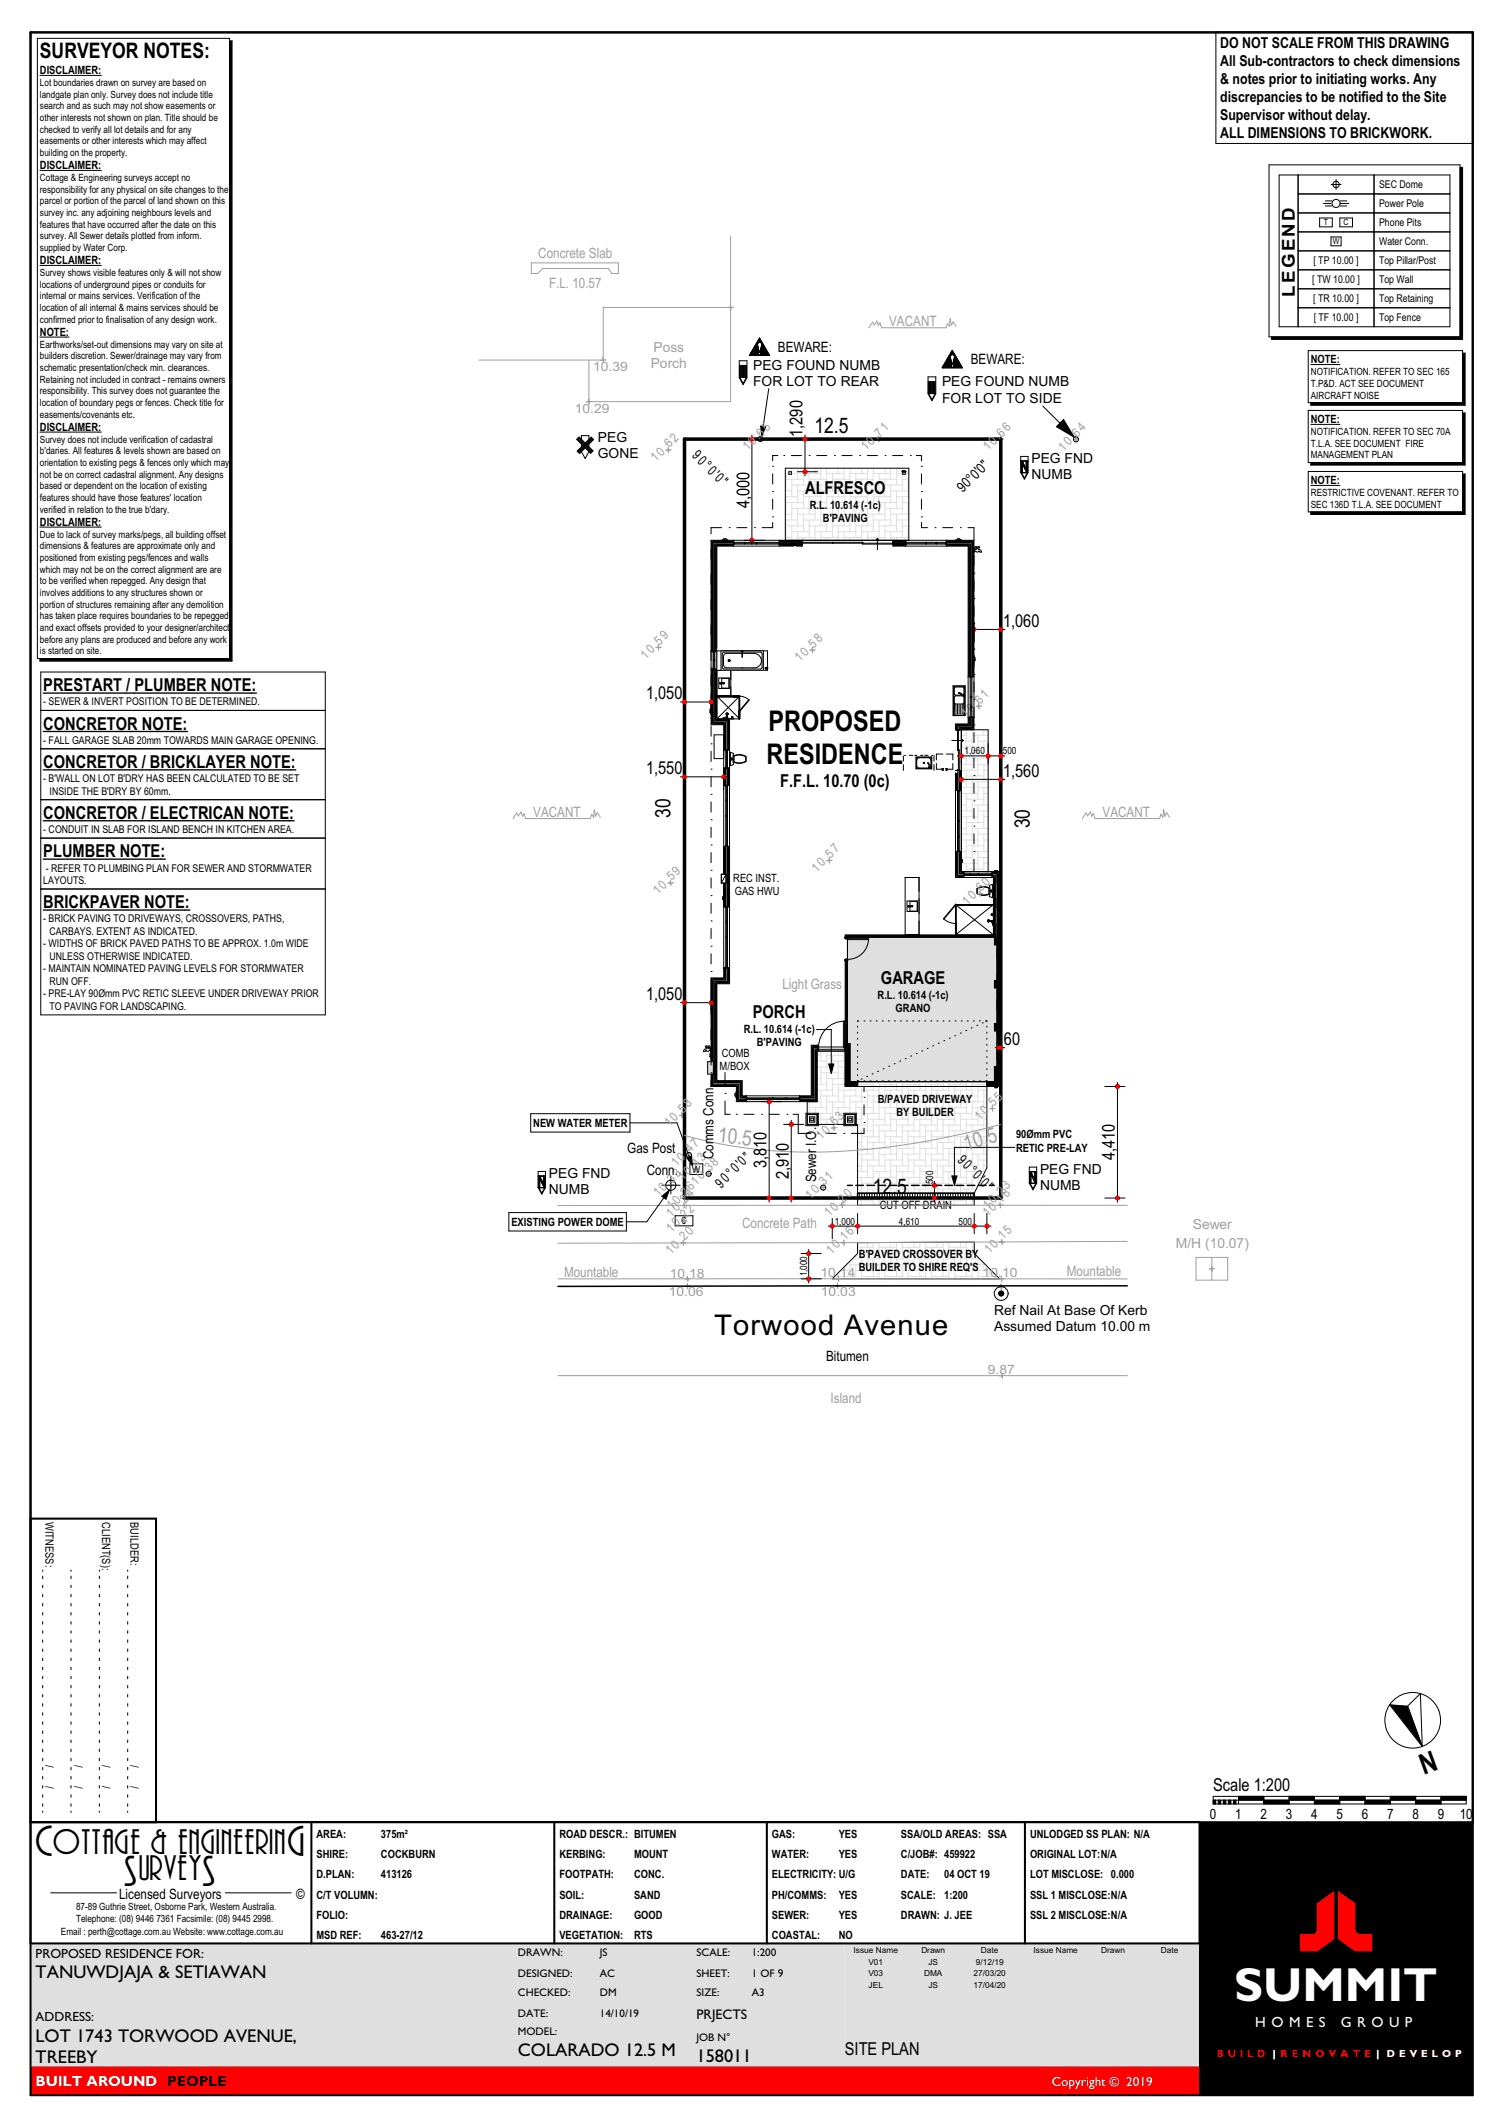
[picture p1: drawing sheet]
<svg xmlns="http://www.w3.org/2000/svg" width="297mm" height="420mm" viewBox="0 0 297 420" stroke-linecap="round" stroke-linejoin="round" font-family="sans-serif">
<defs><g id="words">
<text font-size="9.5" fill="#fff" x="243.9" y="395.5">SUMMIT</text>
<g font-size="8">
<text x="7" y="366.8">C</text>
<text x="56.8" y="366.8">G</text>
<text x="24.5" y="372.8">S</text>
<text x="40" y="372.8">S</text>
</g>
<g font-size="6.5">
<text x="10.5" y="366.4">OTTAGE &amp; ENGINEERIN</text>
<text x="27.5" y="371.6">URVEY</text>
</g>
<g font-size="5.6">
<text x="151.9" y="144.4">PROPOSED</text>
<text x="151.5" y="151">RESIDENCE</text>
<text x="141.1" y="263.9">Torwood Avenue</text>
<text x="283.1" y="345.8" transform="rotate(160 283.1 345.8)">N</text>
</g>
<g font-size="4.2">
<text x="7.9" y="11.6">SURVEYOR NOTES:</text>
<text x="161" y="85.6">12.5</text>
<text x="132.5" y="161.6" transform="rotate(-90 132.5 161.6)">30</text>
<text x="203.5" y="163.7" transform="rotate(-90 203.5 163.7)">30</text>
<text x="172.5" y="236">12.5</text>
</g>
<g font-size="4.2" fill="#9f9f9f">
<text x="141.8" y="225.7" transform="rotate(6 141.8 225.7)">10.5</text>
<text x="190.9" y="227.5" transform="rotate(-17 190.9 227.5)">10.5</text>
</g>
<g font-size="3.6">
<text x="7" y="391">TANUWDJAJA &amp; SETIAWAN</text>
<text x="7" y="403.6">LOT 1743 TORWOOD AVENUE,</text>
<text x="7" y="407.8">TREEBY</text>
<text x="102.3" y="406.3">COLARADO 12.5 M</text>
<text x="137.6" y="407.6">158011</text>
</g>
<g font-size="3.5">
<text x="255.9" y="58.6" transform="rotate(-90 255.9 58.6)">LEGEND</text>
<text x="158.6" y="86.3" transform="rotate(-90 158.6 86.3)">1,290</text>
<text x="148.1" y="100.4" transform="rotate(-90 148.1 100.4)">4,000</text>
<text x="159.1" y="97.6">ALFRESCO</text>
<text x="198.2" y="123.9">1,060</text>
<text x="8.6" y="136.6">PRESTART / PLUMBER NOTE:</text>
<text x="127.7" y="138.3">1,050</text>
<text x="8.6" y="144.2">CONCRETOR NOTE:</text>
<text x="8.6" y="151.8">CONCRETOR / BRICKLAYER NOTE:</text>
<text x="127.7" y="153">1,550</text>
<text x="154.2" y="155.6">F.F.L. 10.70 (0c)</text>
<text x="198.2" y="153.5">1,560</text>
<text x="8.6" y="161.9">CONCRETOR / ELECTRICAN NOTE:</text>
<text x="8.6" y="169.5">PLUMBER NOTE:</text>
<text x="8.6" y="179.5">BRICKPAVER NOTE:</text>
<text x="127.7" y="197.7">1,050</text>
<text x="174.1" y="194.5">GARAGE</text>
<text x="148.7" y="201.2">PORCH</text>
<text x="198.4" y="206.6">60</text>
<text x="151.5" y="230.9" transform="rotate(-90 151.5 230.9)">3,810</text>
<text x="155.9" y="233.1" transform="rotate(-90 155.9 233.1)">2,910</text>
<text x="220.3" y="229.4" transform="rotate(-90 220.3 229.4)">4,410</text>
<text x="239.7" y="354">Scale 1:200</text>
<text x="167" y="406.2">SITE PLAN</text>
</g>
<g font-size="3">
<text x="241.1" y="9.6">DO NOT SCALE FROM THIS DRAWING</text>
<text x="241.1" y="13.1">All Sub-contractors to check dimensions</text>
<text x="241.1" y="16.7">&amp; notes prior to initiating works. Any</text>
<text x="241.1" y="20.2">discrepancies to be notified to the Site</text>
<text x="241.1" y="23.8">Supervisor without delay.</text>
<text x="241.1" y="27.3">ALL DIMENSIONS TO BRICKWORK.</text>
</g>
<g font-size="2.9" fill="#fff">
<text x="248.1" y="400.6">H O M E S</text>
<text x="264.9" y="400.6">G R O U P</text>
<text x="7" y="412.3">BUILT AROUND PEOPLE</text>
</g>
<g font-size="2.8" fill="#9f9f9f">
<text x="106.4" y="51">Concrete Slab</text>
<text x="108.5" y="57">F.L. 10.57</text>
<text x="175.7" y="64.4">VACANT</text>
<text x="105.4" y="161.4">VACANT</text>
<text x="217.9" y="161.4">VACANT</text>
<text x="154.6" y="195.5">Light Grass</text>
<text x="146.7" y="242.8">Concrete Path</text>
<text x="111.5" y="252.3">Mountable</text>
<text x="210.8" y="252.1">Mountable</text>
<text x="164.1" y="277.3">Island</text>
</g>
<g font-size="2.8">
<text x="153.7" y="69.5">BEWARE:</text>
<text x="191.8" y="71.9">BEWARE:</text>
<text x="136.6" y="90.2" transform="rotate(45 136.6 90.2)">90°0'0&quot;</text>
<text x="190.3" y="97.5" transform="rotate(-45 190.3 97.5)">90°0'0&quot;</text>
<text x="124" y="227.9">Gas Post</text>
<text x="127.8" y="232.1">Conn.</text>
<text x="141" y="229.2" transform="rotate(-90 141 229.2)">Comms Conn.</text>
<text x="161.3" y="233.7" transform="rotate(-90 161.3 233.7)">Sewer I.O.</text>
<text x="189.1" y="229.5" transform="rotate(45 189.1 229.5)">90°0'0&quot;</text>
<text x="142.5" y="234.9" transform="rotate(-45 142.5 234.9)">90°0'0&quot;</text>
<text x="163.3" y="269">Bitumen</text>
<text x="239.1" y="359.5">0</text>
<text x="244.1" y="359.5">1</text>
<text x="249.1" y="359.5">2</text>
<text x="254.1" y="359.5">3</text>
<text x="259.1" y="359.5">4</text>
<text x="264.1" y="359.5">5</text>
<text x="269.1" y="359.5">6</text>
<text x="274.1" y="359.5">7</text>
<text x="279.1" y="359.5">8</text>
<text x="284.1" y="359.5">9</text>
<text x="288.5" y="359.5">10</text>
<text x="23.5" y="375.3">Licensed Surveyors</text>
<text x="58.5" y="375.3">©</text>
<text x="137.6" y="399.1">PRJECTS</text>
</g>
<g font-size="2.7" fill="#9f9f9f">
<text x="129.1" y="69.6">Poss</text>
<text x="128.6" y="72.8">Porch</text>
<text x="235.7" y="243">Sewer</text>
<text x="232.3" y="246.7">M/H (10.07)</text>
</g>
<g font-size="2.7">
<text x="148.8" y="73.2">PEG FOUND NUMB</text>
<text x="148.8" y="76.4">FOR LOT TO REAR</text>
<text x="186.2" y="76.4">PEG FOUND NUMB</text>
<text x="186.2" y="79.6">FOR LOT TO SIDE</text>
<text x="118.1" y="87.4">PEG</text>
<text x="118.1" y="90.6">GONE</text>
<text x="203.8" y="91.6">PEG FND</text>
<text x="203.8" y="94.8">NUMB</text>
<text x="108.5" y="232.9">PEG FND</text>
<text x="205.5" y="232">PEG FND</text>
<text x="108.5" y="236.1">NUMB</text>
<text x="205.5" y="235.2">NUMB</text>
<text x="196.4" y="259.9">Ref Nail At Base Of Kerb</text>
<text x="196.4" y="263.1">Assumed Datum 10.00 m</text>
</g>
<g font-size="2.6">
<text x="7" y="387.1">PROPOSED RESIDENCE FOR:</text>
<text x="7" y="399.5">ADDRESS:</text>
</g>
<text font-size="2.6" fill="#fff" x="207.8" y="412.4">Copyright © 2019</text>
<g font-size="2.5" fill="#9f9f9f">
<text x="117.2" y="73.2">10.39</text>
<text x="113.6" y="81.6">10.29</text>
<text x="147.8" y="89.2" transform="rotate(-45 147.8 89.2)">10.65</text>
<text x="171.2" y="89.2" transform="rotate(-45 171.2 89.2)">10.71</text>
<text x="195.3" y="89.2" transform="rotate(-45 195.3 89.2)">10.66</text>
<text x="210.1" y="89.2" transform="rotate(-45 210.1 89.2)">10.64</text>
<text x="129.6" y="91.4" transform="rotate(-45 129.6 91.4)">10.62</text>
<text x="127.6" y="130.4" transform="rotate(-45 127.6 130.4)">10.59</text>
<text x="158.1" y="130.9" transform="rotate(-45 158.1 130.9)">10.58</text>
<text x="190.9" y="142" transform="rotate(-45 190.9 142)">10.61</text>
<text x="161.4" y="172.5" transform="rotate(-45 161.4 172.5)">10.57</text>
<text x="130" y="176.9" transform="rotate(-45 130 176.9)">10.59</text>
<text x="191.2" y="179" transform="rotate(-45 191.2 179)">10.60</text>
<text x="193.6" y="221.5" transform="rotate(-45 193.6 221.5)">10.55</text>
<text x="132.3" y="222.8" transform="rotate(-45 132.3 222.8)">10.58</text>
<text x="162.3" y="225.3" transform="rotate(-45 162.3 225.3)">10.63</text>
<text x="133.7" y="230.7" transform="rotate(-45 133.7 230.7)">10.47</text>
<text x="135" y="233.5" transform="rotate(-45 135 233.5)">10.43</text>
<text x="130.1" y="236.6" transform="rotate(-45 130.1 236.6)">10.33</text>
<text x="132.8" y="239.2" transform="rotate(-45 132.8 239.2)">10.2610.38</text>
<text x="160.2" y="237.1" transform="rotate(-45 160.2 237.1)">10.31</text>
<text x="195.2" y="239.1" transform="rotate(-45 195.2 239.1)">10.23</text>
<text x="132.7" y="243.7" transform="rotate(-45 132.7 243.7)">10.22</text>
<text x="132.7" y="240.7" transform="rotate(-45 132.7 240.7)">10.24</text>
<text x="163.9" y="240.6" transform="rotate(-45 163.9 240.6)">10.20</text>
<text x="195.2" y="240.6" transform="rotate(-45 195.2 240.6)">10.18</text>
<text x="132.6" y="248.1" transform="rotate(-45 132.6 248.1)">10.20</text>
<text x="164.3" y="248" transform="rotate(-45 164.3 248)">10.16</text>
<text x="195.5" y="247.9" transform="rotate(-45 195.5 247.9)">10.15</text>
<text x="132.1" y="256.1">10.06</text>
<text x="132.3" y="252.6">10.18</text>
<text x="162.1" y="252.5">10.14</text>
<text x="162.2" y="256.1">10.03</text>
<text x="194.2" y="252.4">10.10</text>
<text x="195.2" y="271.5">9.87</text>
</g>
<text font-size="2.5" x="277.6" y="398.5">200</text>
<g font-size="2.3">
<text x="7.9" y="14.6">DISCLAIMER:</text>
<text x="7.9" y="33.4">DISCLAIMER:</text>
<text x="7.9" y="52.2">DISCLAIMER:</text>
<text x="7.9" y="66.4">NOTE:</text>
<text x="259" y="71.8">NOTE:</text>
<text x="259" y="83.6">NOTE:</text>
<text x="7.9" y="85.1">DISCLAIMER:</text>
<text x="259" y="95.7">NOTE:</text>
<text x="160" y="100.5">R</text>
<text x="161.4" y="100.5">.L. 1</text>
<text x="165.1" y="100.5">0</text>
<text x="166.1" y="100.5">.614</text>
<text x="170.2" y="100.5">(-</text>
<text x="171.4" y="100.5">1c)</text>
<text x="7.9" y="103.9">DISCLAIMER:</text>
<text x="162.6" y="103.1">B</text>
<text x="164" y="103.1">'PAVING</text>
<text x="144.9" y="174.3">REC INST.</text>
<text x="145.2" y="176.9">GAS HWU</text>
<text x="173.4" y="197.5">R.L. 10.614 (-1c)</text>
<text x="177" y="200.1">GRANO</text>
<text x="142.6" y="208.9">COMB</text>
<text x="147" y="204.1">R.L. 10.614 (-1c)</text>
<text x="149.5" y="206.8">B'PAVING</text>
<text x="142.2" y="211.5">M/BOX</text>
<text x="173.5" y="218">B/PAVED</text>
<text x="177.2" y="220.7">BY</text>
<text x="180.2" y="220.7">BUILDER</text>
<text x="182.2" y="218">DRIVEWAY</text>
<text x="105.4" y="222.7">NEW WATER METER</text>
<text x="200.8" y="225">90Ømm PVC</text>
<text x="200.8" y="227.6">RETIC PRE-LAY</text>
<text x="173.8" y="238.9">CUT OFF DRAIN</text>
<text x="101.1" y="242.3">EXISTING POWER DOME</text>
<text x="169.7" y="251.2">BUILDER</text>
<text x="169.7" y="248.6">B'</text>
<text x="171.5" y="248.6">PAVED</text>
<text x="178.4" y="248.6">CROSSOVER</text>
<text x="178.4" y="251.2">TO SHIRE</text>
<text x="187.7" y="251.2">REQ'</text>
<text x="190.8" y="248.6">BY</text>
<text x="192.2" y="251.2">S</text>
<text x="9" y="300.8" transform="rotate(90 9 300.8)">WITNESS:</text>
<text x="20.2" y="300.8" transform="rotate(90 20.2 300.8)">CLIENT(S):</text>
<text x="25.8" y="300.8" transform="rotate(90 25.8 300.8)">BUILDER:</text>
<text x="9" y="348.8" transform="rotate(90 9 348.8)">/</text>
<text x="9" y="352.9" transform="rotate(90 9 352.9)">/</text>
<text x="14.7" y="348.8" transform="rotate(90 14.7 348.8)">/</text>
<text x="14.7" y="352.9" transform="rotate(90 14.7 352.9)">/</text>
<text x="20.2" y="348.8" transform="rotate(90 20.2 348.8)">/</text>
<text x="20.2" y="352.9" transform="rotate(90 20.2 352.9)">/</text>
<text x="25.8" y="348.8" transform="rotate(90 25.8 348.8)">/</text>
<text x="25.8" y="352.9" transform="rotate(90 25.8 352.9)">/</text>
<text x="62.5" y="363.2">AREA:</text>
<text x="75.3" y="363.2">375m²</text>
<text x="110.5" y="363.2">ROAD DESCR.: BITUMEN</text>
<text x="152.5" y="363.2">GAS:</text>
<text x="165.7" y="363.2">YES</text>
<text x="178" y="363.2">SSA/OLD AREAS: SSA</text>
<text x="203.5" y="363.2">UNLODGED SS PLAN: N/A</text>
<text x="62.5" y="367.2">SHIRE:</text>
<text x="62.5" y="371.2">D.PLAN:</text>
<text x="75.3" y="367.2">COCKBURN</text>
<text x="75.3" y="371.2">413126</text>
<text x="110.5" y="367.2">KERBING:</text>
<text x="110.5" y="371.2">FOOTPATH:</text>
<text x="125.3" y="367.2">MOUNT</text>
<text x="125.3" y="371.2">CONC.</text>
<text x="152.5" y="367.2">WATER:</text>
<text x="152.5" y="371.2">ELECTRICITY: U/G</text>
<text x="165.7" y="367.2">YES</text>
<text x="178" y="367.2">C/JOB#: 459922</text>
<text x="178" y="371.2">DATE:</text>
<text x="186.6" y="371.2">04 OCT 19</text>
<text x="203.5" y="367.2">ORIGINAL LOT:N/A</text>
<text x="203.5" y="371.2">LOT MISCLOSE: 0.000</text>
<text x="62.5" y="375.2">C/T VOLUMN:</text>
<text x="110.5" y="375.2">SOIL:</text>
<text x="125.3" y="375.2">SAND</text>
<text x="152.5" y="375.2">PH/COMMS:</text>
<text x="165.7" y="375.2">YES</text>
<text x="178" y="375.2">SCALE:</text>
<text x="186.6" y="375.2">1:200</text>
<text x="203.5" y="375.2">SSL 1 MISCLOSE:N/A</text>
<text x="62.5" y="379.2">FOLIO:</text>
<text x="62.5" y="383.2">MSD REF:</text>
<text x="75.3" y="383.2">463-27/12</text>
<text x="110.5" y="379.2">DRAINAGE:</text>
<text x="110.5" y="383.2">VEGETATION:</text>
<text x="125.3" y="379.2">GOOD</text>
<text x="125.3" y="383.2">RTS</text>
<text x="152.5" y="379.2">SEWER:</text>
<text x="152.5" y="383.2">COASTAL:</text>
<text x="165.7" y="379.2">YES</text>
<text x="165.7" y="383.2">NO</text>
<text x="178" y="379.2">DRAWN: J. JEE</text>
<text x="203.5" y="379.2">SSL 2 MISCLOSE:N/A</text>
</g>
<g font-size="2.2">
<text x="102.3" y="386.7">DRAWN:</text>
<text x="118.5" y="386.7">JS</text>
<text x="137.6" y="386.7">SCALE:</text>
<text x="148.6" y="386.7">1:200</text>
<text x="102.3" y="394.6">CHECKED:</text>
<text x="102.3" y="390.7">DESIGNED:</text>
<text x="118.5" y="390.7">AC</text>
<text x="118.5" y="394.6">DM</text>
<text x="137.6" y="390.7">SHEET:</text>
<text x="137.6" y="394.6">SIZE:</text>
<text x="148.6" y="394.5">A3</text>
<text x="148.6" y="390.7">1 OF 9</text>
<text x="102.3" y="398.6">DATE:</text>
<text x="118.5" y="398.6">14/10/19</text>
<text x="102.3" y="402.2">MODEL:</text>
<text x="137.6" y="403.4">JOB N°</text>
</g>
<g font-size="2.1">
<text x="272.5" y="37.2">SEC Dome</text>
<text x="272.5" y="41">Power Pole</text>
<text x="272.5" y="44.7">Phone Pits</text>
<text x="259.5" y="52.2">[ TP 10.00 ]</text>
<text x="272.5" y="52.2">Top Pillar/Post</text>
<text x="272.5" y="48.5">Water Conn.</text>
<text x="259.3" y="56">[ TW 10.00 ]</text>
<text x="259.5" y="59.7">[ TR 10.00 ]</text>
<text x="272.5" y="59.7">Top Retaining</text>
<text x="272.5" y="56">Top Wall</text>
<text x="259.6" y="63.5">[ TF 10.00 ]</text>
<text x="272.5" y="63.5">Top Fence</text>
<text x="8.6" y="139.4">- SEWER &amp; INVERT POSITION TO BE DETERMINED.</text>
<text x="8.6" y="147">- FALL GARAGE SLAB 20mm TOWARDS MAIN GARAGE OPENING.</text>
<text x="8.6" y="154.6">- B'WALL ON LOT B'DRY HAS BEEN CALCULATED TO BE SET</text>
<text x="9.8" y="157.1">INSIDE THE B'DRY BY 60mm.</text>
<text x="8.6" y="164.7">- CONDUIT IN SLAB FOR ISLAND BENCH IN KITCHEN AREA.</text>
<text x="9" y="172.3">- REFER TO PLUMBING PLAN FOR SEWER AND STORMWATER</text>
<text x="8.6" y="174.7">LAYOUTS.</text>
<text x="8.6" y="182.3">- BRICK PAVING TO DRIVEWAYS, CROSSOVERS, PATHS,</text>
<text x="9.8" y="184.8">CARBAYS. EXTENT AS INDICATED.</text>
<text x="8.6" y="187.3">- WIDTHS OF BRICK PAVED PATHS TO BE APPROX. 1.0m WIDE</text>
<text x="9.8" y="189.7">UNLESS OTHERWISE INDICATED.</text>
<text x="8.6" y="192.2">- MAINTAIN NOMINATED PAVING LEVELS FOR STORMWATER</text>
<text x="8.6" y="197.1">- PRE-LAY 90Ømm PVC RETIC SLEEVE UNDER DRIVEWAY PRIOR</text>
<text x="9.8" y="194.7">RUN OFF.</text>
<text x="9.8" y="199.6">TO PAVING FOR LANDSCAPING.</text>
</g>
<g font-size="2">
<text x="7.9" y="17">Lot boundaries drawn on survey are based on</text>
<text x="7.9" y="19.3">landgate plan only. Survey does not include title</text>
<text x="7.9" y="21.6">search and as such may not show easements or</text>
<text x="7.9" y="23.9">other interests not shown on plan. Title should be</text>
<text x="7.9" y="26.2">checked to verify all lot details and for any</text>
<text x="7.9" y="28.5">easements or other interests which may affect</text>
<text x="7.9" y="30.8">building on the property.</text>
<text x="7.9" y="35.8">Cottage &amp; Engineering surveys accept no</text>
<text x="7.9" y="38.1">responsibility for any physical on site changes to the</text>
<text x="7.9" y="40.4">parcel or portion of the parcel of land shown on this</text>
<text x="7.9" y="42.7">survey inc. any adjoining neighbours levels and</text>
<text x="7.9" y="45">features that have occurred after the date on this</text>
<text x="7.9" y="47.3">survey. All Sewer details plotted from inform.</text>
<text x="7.9" y="49.6">supplied by Water Corp.</text>
<text x="7.9" y="54.6">Survey shows visible features only &amp; will not show</text>
<text x="7.9" y="56.9">locations of underground pipes or conduits for</text>
<text x="7.9" y="59.2">internal or mains services. Verification of the</text>
<text x="7.9" y="61.5">location of all internal &amp; mains services should be</text>
<text x="7.9" y="63.8">confirmed prior to finalisation of any design work.</text>
<text x="7.9" y="68.7">Earthworks/set-out dimensions may vary on site at</text>
<text x="7.9" y="71">builders discretion. Sewer/drainage may vary from</text>
<text x="7.9" y="73.3">schematic presentation/check min. clearances.</text>
<text x="7.9" y="75.6">Retaining not included in contract - remains owners</text>
<text x="7.9" y="78">responsibility. This survey does not guarantee the</text>
<text x="259" y="74.2">NOTIFICATION. REFER TO SEC 165</text>
<text x="259" y="76.5">T.P&amp;D. ACT SEE DOCUMENT</text>
<text x="7.9" y="80.3">location of boundary pegs or fences. Check title for</text>
<text x="7.9" y="82.6">easements/covenants etc.</text>
<text x="259" y="78.8">AIRCRAFT NOISE</text>
<text x="7.9" y="87.5">Survey does not include verification of cadastral</text>
<text x="7.9" y="89.8">b'daries. All features &amp; levels shown are based on</text>
<text x="259" y="86">NOTIFICATION. REFER TO SEC 70A</text>
<text x="259" y="88.3">T.L.A. SEE DOCUMENT FIRE</text>
<text x="7.9" y="92.1">orientation to existing pegs &amp; fences only which may</text>
<text x="7.9" y="94.4">not be on correct cadastral alignment. Any designs</text>
<text x="259" y="90.6">MANAGEMENT PLAN</text>
<text x="7.9" y="96.7">based or dependent on the location of existing</text>
<text x="7.9" y="99">features should have those features' location</text>
<text x="7.9" y="101.3">verified in relation to the true b'dary.</text>
<text x="259" y="98">RESTRICTIVE COVENANT. REFER TO</text>
<text x="259" y="100.4">SEC 136D T.L.A. SEE DOCUMENT</text>
<text x="7.9" y="106.3">Due to lack of survey marks/pegs, all building offset</text>
<text x="7.9" y="108.6">dimensions &amp; features are approximate only and</text>
<text x="7.9" y="110.9">positioned from existing pegs/fences and walls</text>
<text x="7.9" y="113.2">which may not be on the correct alignment are are</text>
<text x="7.9" y="115.5">to be verified when repegged. Any design that</text>
<text x="7.9" y="117.8">involves additions to any structures shown or</text>
<text x="7.9" y="120.1">portion of structures remaining after any demolition</text>
<text x="7.9" y="122.4">has taken place requires boundaries to be repegged</text>
<text x="7.9" y="124.7">and exact offsets provided to your designer/architect</text>
<text x="7.9" y="127">before any plans are produced and before any work</text>
<text x="7.9" y="129.3">is started on site.</text>
<text x="190.6" y="149.1">1,060</text>
<text x="198.2" y="149.1">500</text>
<text x="184.4" y="234.1" transform="rotate(-90 184.4 234.1)">500</text>
<text x="134.7" y="242">C</text>
<text x="164.9" y="242.1">1,000</text>
<text x="177.6" y="242.1">4,610</text>
<text x="189.4" y="242.1">500</text>
<text x="159.5" y="252.3" transform="rotate(-90 159.5 252.3)">1,000</text>
<text x="15" y="377.5">87-89 Guthrie Street, Osborne Park, Western Australia.</text>
<text x="12" y="382.5">Email : perth@cottage.com.au Website: www.cottage.com.au</text>
<text x="15" y="380">Telephone: (08) 9446 7361 Facsimile: (08) 9445 2998.</text>
</g>
<g font-size="2" fill="#f00">
<text x="240.4" y="406.5">B U I L D</text>
<text x="274" y="406.5">D E V E L O P</text>
</g>
<text font-size="2" fill="#fff" x="251.5" y="406.5">| R E N O V A T E |</text>
<text font-size="1.9" x="136.8" y="231.8">W</text>
<g font-size="1.7">
<text x="261.6" y="44.6">T</text>
<text x="265.5" y="44.6">C</text>
<text x="263.4" y="48.3">W</text>
</g>
<g font-size="1.6">
<text x="168.7" y="385.9">Issue Name</text>
<text x="171.6" y="388.4">V01</text>
<text x="182.1" y="385.9">Drawn</text>
<text x="183.5" y="388.4">JS</text>
<text x="192.8" y="388.4">9/12/19</text>
<text x="193.8" y="385.9">Date</text>
<text x="204.2" y="385.9">Issue Name</text>
<text x="217.6" y="385.9">Drawn</text>
<text x="229.4" y="385.9">Date</text>
<text x="171.6" y="390.6">V03</text>
<text x="171.7" y="392.9">JEL</text>
<text x="182.6" y="390.6">DMA</text>
<text x="183.5" y="392.9">JS</text>
<text x="192.4" y="390.6">27/03/20</text>
<text x="192.4" y="392.9">17/04/20</text>
</g>
</g></defs>
<path d="M167 384.1h70.1v18.6h-70.1z" fill-rule="evenodd" fill="#dfdfdf"/>
<!-- layer: O__TITLE -->
<path d="M6 408.4h231v5.7h-231z" fill-rule="evenodd" fill="#f00"/>
<path d="M6 384.1h160.9v18.6h70.1v5.7h-231z" fill-rule="evenodd" fill="#dfdfdf"/>
<path d="M237 360.1h54v54h-54z" fill-rule="evenodd" fill="#000"/>
<g fill="#f00">
<path d="M260.2 376.2l3.5-2.5v9.5l-3.4 2.5h-3.4v-3.5h2.6l.6-.3 .1-.4z" fill-rule="evenodd"/>
<path d="M264.4 373.7l3.5 2.5v5.3l.1 .4 .6 .3h2.6v3.5h-3.4l-3.4-2.5z" fill-rule="evenodd"/>
</g>
<g fill="none" stroke="#000" stroke-width=".2">
<path d="M240.3 6.4h50.7v22h-50.7zM6 300.1h24.8v60h-24.8zM8.4 310.3v.3M8.4 311.5v.5M8.4 313.3v.5M8.4 315.1v.5M8.4 316.9v.5M8.4 318.7v.5M14 310.3v.3M14 311.5v.5M14 313.3v.5M14 315.1v.5"/>
<path d="M14 316.9v.5M14 318.7v.5M19.6 310.3v.3M19.6 311.5v.5M19.6 313.3v.5M19.6 315.1v.5M19.6 316.9v.5M19.6 318.7v.5M25.2 310.3v.3M25.2 311.5v.5M25.2 313.3v.5M25.2 315.1v.5"/>
<path d="M25.2 316.9v.5M25.2 318.7v.5M8.4 320.5v.5M8.4 322.3v.5M8.4 324.1v.5M8.4 325.9v.5M8.4 327.7v.5M8.4 329.5v.5M8.4 331.3v.5M8.4 333.1v.5M8.4 334.9v.5M8.4 336.7v.5"/>
<path d="M8.4 338.5v.5M14 320.5v.5M14 322.3v.5M14 324.1v.5M14 325.9v.5M14 327.7v.5M14 329.5v.5M14 331.3v.5M14 333.1v.5M14 334.9v.5M14 336.7v.5M14 338.5v.5"/>
<path d="M19.6 320.5v.5M19.6 322.3v.5M19.6 324.1v.5M19.6 325.9v.5M19.6 327.7v.5M19.6 329.5v.5M19.6 331.3v.5M19.6 333.1v.5M19.6 334.9v.5M19.6 336.7v.5M19.6 338.5v.5M25.2 320.5v.5"/>
<path d="M25.2 322.3v.5M25.2 324.1v.5M25.2 325.9v.5M25.2 327.7v.5M25.2 329.5v.5M25.2 331.3v.5M25.2 333.1v.5M25.2 334.9v.5M25.2 336.7v.5M25.2 338.5v.5M278.1 337.2l-3.5-.3 6.4 8.3M278.1 337.2l2.9 8"/>
<path d="M278.1 337.2l2.6-2.5 .3 10.5M8.4 340.3v.5M8.4 342.1v.5M8.4 343.9v.5M8.4 345.7v.5M8.4 347.5v.5M8.4 349.3v.5M8.4 351.1v.5M8.4 352.9v.5M8.4 354.7v.5M8.4 356.5v.5M8.4 358v.2"/>
<path d="M14 340.3v.5M14 342.1v.5M14 343.9v.5M14 345.7v.5M14 347.5v.5M14 349.3v.5M14 351.1v.5M14 352.9v.5M14 354.7v.5M14 356.5v.5M14 358v.2M19.6 340.3v.5"/>
<path d="M19.6 342.1v.5M19.6 343.9v.5M19.6 345.7v.5M19.6 347.5v.5M19.6 349.3v.5M19.6 351.1v.5M19.6 352.9v.5M19.6 354.7v.5M19.6 356.5v.5M19.6 358v.2M25.2 340.3v.5M25.2 342.1v.5"/>
<path d="M25.2 343.9v.5M25.2 345.7v.5M25.2 347.5v.5M25.2 349.3v.5M25.2 351.1v.5M25.2 352.9v.5M25.2 354.7v.5M25.2 356.5v.5M25.2 358v.2M10 374.1h13M44.5 374.1h13"/>
<circle cx="279.2" cy="340" r="5.5"/>
</g>
<path d="M6 6.4h285v407.7h-285zM6 360.1h231v24h-231M61.5 360.1v24M109.5 360.1v24M151.5 360.1v24M202.5 360.1v24" fill="none" stroke="#000" stroke-width=".4"/>
<path d="M274.6 336.9l3.5 .3 2.9 8z" fill="#000"/>
<!-- layer: 3 WALL 01_external -->
<path d="M196.5 185.2h.5v28.6h-.5z" fill-rule="evenodd" fill="#fff"/>
<g fill="none" stroke="#000" stroke-width=".2">
<path d="M196.5 185.8v-.6h.5v.6M196.5 186.3v1.3M196.5 188.1v1.3M196.5 189.9v1.3M196.5 191.7v1.3M196.5 193.5v1.3M196.5 195.3v1.3M196.5 197.1v1.3M196.5 198.9v1.3M197 186.3v1.3M197 188.1v1.3M197 189.9v1.3"/>
<path d="M197 191.7v1.3M197 193.5v1.3M197 195.3v1.3M197 197.1v1.3M197 198.9v1.3M196.5 200.7v1.3M196.5 202.5v1.3M196.5 204.3v1.3M196.5 206.1v1.3M196.5 207.9v1.3M196.5 209.7v1.3M196.5 211.5v1.3"/>
<path d="M196.5 213.3v.5h.5v-.5M197 200.7v1.3M197 202.5v1.3M197 204.3v1.3M197 206.1v1.3M197 207.9v1.3M197 209.7v1.3M197 211.5v1.3"/>
</g>
<!-- layer: 5 FITOUT 03_plumb ext -->
<path d="M141.1 145.2h1.9v4.7h-1.9z" fill-rule="evenodd" fill="#fff"/>
<path d="M141.1 145.2h1.9v4.7h-1.9z" fill="none" stroke="#000" stroke-width=".2"/>
<!-- layer: 1 SITE 02_fills -->
<path d="M167.5 185.2h29v1.5h.5v7.1h-.5v1.4h.5v7.1h-.5v1.4h.5v7.1h-.5v3h-28.5v-7.5h-.5z" fill-rule="evenodd" fill="#dfdfdf"/>
<g fill="none" stroke="#dfdfdf" stroke-width=".2">
<path d="M155.2 98.2h2.4M155.2 93.6h2.4M155.2 97h1.3M155.2 95.9h.1M155.3 99.3h3.5M155.3 94.7h3.5M155.3 93.6v3.4M155.3 98.2v3.4M156.5 95.9h3.4M156.5 92.5v1.1M156.5 94.7v3.5M156.5 99.3v3.5"/>
<path d="M157.6 97h3.5M157.6 92.5v2.2M157.6 95.9v3.4M158.8 98.2h3.4M158.8 93.6h3.4M158.8 92.5v3.4M158.8 97v3.5M159.9 99.3h3.5M159.9 94.7h3.5M159.9 93.6v3.4M159.9 98.2v3.4M161.1 95.9h3.4"/>
<path d="M161.1 92.5v1.1M161.1 94.7v3.5M161.1 99.3v3.5M162.2 97h3.5M162.2 92.5v2.2M162.2 95.9v3.4M163.4 98.2h3.4M163.4 93.6h3.4M163.4 92.5v3.4M163.4 97v3.5M164.5 99.3h3.5M164.5 94.7h3.5"/>
<path d="M164.5 93.6v3.4M164.5 98.2v3.4M165.7 95.9h3.4M165.7 92.5v1.1M165.7 94.7v3.5M165.7 99.3v3.5M166.8 97h3.5M166.8 92.5v2.2M166.8 95.9v3.4M168 98.2h3.4M168 93.6h3.4M168 92.5v3.4"/>
<path d="M168 97v3.5M169.1 99.3h3.5M169.1 94.7h3.5M169.1 93.6v3.4M169.1 98.2v3.4M170.3 95.9h3.4M170.3 92.5v1.1M170.3 94.7v3.5M170.3 99.3v3.5M171.4 97h3.5M171.4 92.5v2.2M171.4 95.9v3.4"/>
<path d="M172.6 98.2h3.4M172.6 93.6h3.4M172.6 92.5v3.4M172.6 97v3.5M173.7 99.3h3.5M173.7 94.7h3.5M173.7 93.6v3.4M173.7 98.2v3.4M174.9 95.9h3.4M174.9 92.5v1.1M174.9 94.7v3.5M174.9 99.3v3.5"/>
<path d="M176 97h3.5M176 92.5v2.2M176 95.9v3.4M177.2 98.2h2.4M177.2 93.6h2.4M177.2 92.5v3.4M177.2 97v3.5M178.3 99.3h1.3M178.3 94.7h1.3M178.3 93.6v3.4M178.3 98.2v3.4M179.5 95.9h.1"/>
<path d="M179.5 92.5v1.1M179.5 94.7v3.5M179.5 99.3v3.5M155.2 102.8h2.4M155.2 106.2h1.3M155.2 101.6h1.3M155.2 105.1h.1M155.2 100.5h.1M155.3 103.9h3.5M155.3 102.8v3.4M156.5 105.1h3.4M156.5 100.5h3.4"/>
<path d="M156.5 103.9v2.9M157.6 106.2h3.5M157.6 101.6h3.5M157.6 100.5v3.4M157.6 105.1v1.7M158.8 102.8h3.4M158.8 101.6v3.5M158.8 106.2v.6M159.9 103.9h3.5M159.9 102.8v3.4M161.1 105.1h3.4M161.1 100.5h3.4"/>
<path d="M161.1 103.9v2.9M162.2 106.2h3.5M162.2 101.6h3.5M162.2 100.5v3.4M162.2 105.1v1.7M163.4 102.8h3.4M163.4 101.6v3.5M163.4 106.2v.6M164.5 103.9h3.5M164.5 102.8v3.4M165.7 105.1h3.4M165.7 100.5h3.4"/>
<path d="M165.7 103.9v2.9M166.8 106.2h3.5M166.8 101.6h3.5M166.8 100.5v3.4M166.8 105.1v1.7M168 102.8h3.4M168 101.6v3.5M168 106.2v.6M169.1 103.9h3.5M169.1 102.8v3.4M170.3 105.1h3.4M170.3 100.5h3.4"/>
<path d="M170.3 103.9v2.9M171.4 106.2h3.5M171.4 101.6h3.5M171.4 100.5v3.4M171.4 105.1v1.7M172.6 102.8h3.4M172.6 101.6v3.5M172.6 106.2v.6M173.7 103.9h3.5M173.7 102.8v3.4M174.9 105.1h3.4M174.9 100.5h3.4"/>
<path d="M174.9 103.9v2.9M176 106.2h3.5M176 101.6h3.5M176 100.5v3.4M176 105.1v1.7M177.2 102.8h2.4M177.2 101.6v3.5M177.2 106.2v.6M178.3 103.9h1.3M178.3 102.8v3.4M179.5 105.1h.1M179.5 100.5h.1"/>
<path d="M179.5 103.9v2.9M190 159.1h1M190 154.5h1M190 149.9h1M190 145.3h1M190 156.8h3.3M190 152.2h3.3M190 147.6h3.3M190 155.7h2.1M190 151.1h2.1M190 146.5h2.1M191 144.2v2.3"/>
<path d="M191 147.6v3.5M191 152.2v3.5M191 156.8v3.5M191 158h3.4M191 153.4h3.4M191 148.8h3.4M192.1 144.2v3.4M192.1 148.8v3.4M192.1 153.4v3.4M192.1 158v3.4M192.1 159.1h3.2M192.1 154.5h3.2"/>
<path d="M192.1 149.9h3.2M192.1 145.3h3.2M193.3 145.3v3.5M193.3 149.9v3.5M193.3 154.5v3.5M193.3 159.1v3.5M193.3 155.7h2M193.3 151.1h2M193.3 146.5h2M194.4 144.2v1.1M194.4 146.5v3.4M194.4 151.1v3.4"/>
<path d="M194.4 155.7v3.4M194.4 156.8h.9M194.4 152.2h.9M194.4 147.6h.9M190 168.3h1M190 163.7h1M190 170.6h3.3M190 166h3.3M190 161.4h3.3M190 169.5h2.1M190 164.9h2.1M190 160.3h2.1"/>
<path d="M191 161.4v3.5M191 166v3.5M191 170.6v1.7M191 171.8h3.4M191 167.2h3.4M191 162.6h3.4M192.1 162.6v3.4M192.1 167.2v3.4M192.1 171.8v.5M192.1 168.3h3.2M192.1 163.7h3.2M193.3 163.7v3.5"/>
<path d="M193.3 168.3v3.5M193.3 169.5h2M193.3 164.9h2M193.3 160.3h2M194.4 160.3v3.4M194.4 164.9v3.4M194.4 169.5v2.8M194.4 170.6h.9M194.4 166h.9M194.4 161.4h.9M167.5 196.4h.1M167.5 192.6h.1"/>
<path d="M167.6 188.8h.1M167.7 198.5h.1M167.7 196.6h.1M167.7 189h.1M167.7 187.1h.1M167.7 197.1h.1M167.7 193.2h.1M167.8 189.4h.1M167.8 185.5h.1M168 192.5h.1M168 190.6h.1M168.1 198.1h.1"/>
<path d="M168.1 194.3h.1M168.2 190.5h.1M168.2 186.6h.1M168.3 196h.1M168.3 194.1h.1M168.3 186.4h.1M168.3 198.8h.1M168.4 194.9h.1M168.4 191.1h.1M168.4 187.2h.1M168.6 199.5h.1M168.6 197.6h.1"/>
<path d="M168.6 189.9h.1M168.6 188h.1M168.7 199.8h.1M168.7 196h.1M168.8 192.1h.1M168.8 188.3h.1M169 193.4h.1M169 191.5h.1M169 196.6h.1M169 192.8h.1M169 188.9h.1M169.3 196.9h.1"/>
<path d="M169.3 195h.1M169.3 187.4h.1M169.3 185.5h.1M169.4 197.7h.1M169.4 193.8h.1M169.4 190h.1M169.5 186.1h.1M169.6 198.3h.1M169.6 198.5h.1M169.6 190.9h.1M169.6 189h.1M169.6 194.5h.1"/>
<path d="M169.7 190.6h.1M169.7 186.8h.1M169.9 194.4h.1M169.9 192.5h.1M170 199.4h.1M170 195.5h.1M170.1 191.7h.1M170.1 187.8h.1M170.2 200h.1M170.2 197.9h.1M170.2 196h.1M170.2 188.3h.1"/>
<path d="M170.2 186.4h.1M170.2 196.1h.1M170.3 192.3h.1M170.3 188.5h.1M170.5 199.5h.1M170.5 191.8h.1M170.5 189.9h.1M170.6 197.2h.1M170.7 193.4h.1M170.7 189.5h.1M170.7 185.7h.1M170.9 197.8h.1"/>
<path d="M170.9 195.3h.1M170.9 193.4h.1M170.9 185.8h.1M170.9 194h.1M170.9 190.1h.1M171 186.3h.1M171.2 198.8h.1M171.2 196.9h.1M171.2 189.3h.1M171.2 187.4h.1M171.2 198.9h.1M171.3 195.1h.1"/>
<path d="M171.3 191.2h.1M171.4 187.4h.1M171.5 199.5h.1M171.5 192.8h.1M171.5 190.9h.1M171.5 195.7h.1M171.5 191.8h.1M171.6 188h.1M171.8 196.3h.1M171.8 194.4h.1M171.8 186.7h.1M171.9 196.8h.1"/>
<path d="M171.9 192.9h.1M172 189.1h.1M172.1 197.4h.1M172.1 199.8h.1M172.1 197.9h.1M172.1 190.2h.1M172.1 188.3h.1M172.2 193.5h.1M172.2 189.7h.1M172.2 185.8h.1M172.5 193.7h.1M172.5 191.8h.1"/>
<path d="M172.5 198.4h.1M172.6 194.6h.1M172.6 190.8h.1M172.6 186.9h.1M172.7 199.1h.1M172.8 197.2h.1M172.8 195.3h.1M172.8 187.7h.1M172.8 185.8h.1M172.8 195.2h.1M172.8 191.4h.1M172.9 187.5h.1"/>
<path d="M173.1 198.8h.1M173.1 191.2h.1M173.1 189.3h.1M173.2 196.3h.1M173.2 192.4h.1M173.2 188.6h.1M173.4 196.9h.1M173.4 194.7h.1M173.4 192.8h.1M173.4 193.1h.1M173.5 189.2h.1M173.5 185.4h.1"/>
<path d="M173.7 198.2h.1M173.7 196.3h.1M173.7 188.7h.1M173.7 186.7h.1M173.8 198h.1M173.8 194.1h.1M173.9 190.3h.1M173.9 186.5h.1M174 198.6h.1M174 199.8h.1M174 192.2h.1M174 190.2h.1"/>
<path d="M174 194.8h.1M174.1 190.9h.1M174.1 187.1h.1M174.4 195.7h.1M174.4 193.7h.1M174.4 186.1h.1M174.4 199.7h.1M174.4 195.8h.1M174.5 192h.1M174.5 188.1h.1M174.7 196.5h.1M174.7 199.2h.1"/>
<path d="M174.7 197.2h.1M174.7 189.6h.1M174.7 187.7h.1M174.7 192.6h.1M174.7 188.8h.1M175 193.1h.1M175 191.2h.1M175.1 197.5h.1M175.1 193.7h.1M175.1 189.8h.1M175.2 186h.1M175.3 198.1h.1"/>
<path d="M175.3 196.6h.1M175.3 194.7h.1M175.3 187.1h.1M175.3 194.3h.1M175.4 190.5h.1M175.4 186.6h.1M175.6 198.2h.1M175.6 190.6h.1M175.6 188.7h.1M175.7 199.2h.1M175.7 195.4h.1M175.7 191.5h.1"/>
<path d="M175.8 187.7h.1M175.9 199.8h.1M175.9 196h.1M176 194.1h.1M176 192.2h.1M176 188.3h.1M176.3 197.6h.1M176.3 195.7h.1M176.3 188h.1M176.3 186.1h.1M176.3 197.1h.1M176.4 193.2h.1"/>
<path d="M176.4 189.4h.1M176.4 185.5h.1M176.5 197.7h.1M176.6 193.8h.1M176.6 199.2h.1M176.6 191.5h.1M176.6 189.6h.1M176.6 190h.1M176.7 186.1h.1M176.9 195h.1M176.9 193.1h.1M176.9 185.5h.1"/>
<path d="M176.9 198.8h.1M177 194.9h.1M177 191.1h.1M177 187.2h.1M177.2 199.4h.1M177.2 195.5h.1M177.2 198.5h.1M177.2 196.6h.1M177.2 189h.1M177.2 187.1h.1M177.2 191.7h.1M177.3 187.8h.1"/>
<path d="M177.5 192.5h.1M177.5 190.6h.1M177.6 196.6h.1M177.6 192.8h.1M177.7 188.9h.1M177.8 197.2h.1M177.9 193.4h.1M177.9 196h.1M177.9 194.1h.1M177.9 186.4h.1M177.9 189.5h.1M177.9 185.7h.1"/>
<path d="M178.2 199.5h.1M178.2 197.6h.1M178.2 189.9h.1M178.2 188h.1M178.2 198.3h.1M178.2 194.4h.1M178.3 190.6h.1M178.3 186.8h.1M178.4 198.9h.1M178.5 195.1h.1M178.5 193.4h.1M178.5 191.5h.1"/>
<path d="M178.5 191.2h.1M178.5 187.4h.1M178.8 196.9h.1M178.8 195h.1M178.8 187.4h.1M178.8 185.5h.1M178.8 200h.1M178.9 196.1h.1M178.9 192.3h.1M178.9 188.4h.1M179.1 196.8h.1M179.1 192.9h.1"/>
<path d="M179.1 198.5h.1M179.1 190.9h.1M179.1 189h.1M179.2 189.1h.1M179.5 194.4h.1M179.5 192.5h.1M179.5 197.8h.1M179.5 194h.1M179.5 190.1h.1M179.6 186.3h.1M179.7 198.5h.1M179.7 194.6h.1"/>
<path d="M179.8 197.9h.1M179.8 196h.1M179.8 188.3h.1M179.8 186.4h.1M179.8 190.8h.1M179.8 186.9h.1M180.1 199.5h.1M180.1 191.8h.1M180.1 189.9h.1M180.1 195.7h.1M180.2 191.8h.1M180.2 188h.1"/>
<path d="M180.4 196.3h.1M180.4 192.5h.1M180.4 195.3h.1M180.4 193.4h.1M180.4 185.8h.1M180.4 188.6h.1M180.7 198.8h.1M180.7 196.9h.1M180.7 189.3h.1M180.7 187.4h.1M180.7 197.4h.1M180.8 193.5h.1"/>
<path d="M180.8 189.7h.1M180.9 185.8h.1M181 198h.1M181 194.1h.1M181 190.3h.1M181 192.8h.1M181 190.9h.1M181.1 186.5h.1M181.4 199.1h.1M181.4 196.3h.1M181.4 194.4h.1M181.4 186.7h.1"/>
<path d="M181.4 195.2h.1M181.4 191.4h.1M181.5 187.5h.1M181.6 199.7h.1M181.6 195.8h.1M181.7 192h.1M181.7 199.8h.1M181.7 197.9h.1M181.7 190.2h.1M181.7 188.3h.1M181.7 188.1h.1M182 193.7h.1"/>
<path d="M182 191.8h.1M182 196.9h.1M182 193.1h.1M182.1 189.2h.1M182.1 185.4h.1M182.2 197.5h.1M182.3 193.7h.1M182.3 189.8h.1M182.3 197.2h.1M182.3 195.3h.1M182.3 187.7h.1M182.3 185.8h.1"/>
<path d="M182.3 186h.1M182.6 198.6h.1M182.6 198.8h.1M182.6 191.2h.1M182.6 189.3h.1M182.7 194.8h.1M182.7 190.9h.1M182.7 187.1h.1M182.9 199.2h.1M182.9 195.4h.1M182.9 191.5h.1M183 194.7h.1"/>
<path d="M183 192.8h.1M183 187.7h.1M183.3 198.2h.1M183.3 196.3h.1M183.3 188.7h.1M183.3 186.7h.1M183.3 196.4h.1M183.3 192.6h.1M183.4 188.8h.1M183.5 197.1h.1M183.5 193.2h.1M183.6 189.4h.1"/>
<path d="M183.6 199.8h.1M183.6 192.2h.1M183.6 190.2h.1M183.6 185.5h.1M183.9 198.1h.1M183.9 195.7h.1M183.9 193.7h.1M183.9 186.1h.1M183.9 194.3h.1M184 190.4h.1M184 186.6h.1M184.1 198.8h.1"/>
<path d="M184.2 194.9h.1M184.2 191.1h.1M184.2 199.2h.1M184.2 197.2h.1M184.2 189.6h.1M184.2 187.7h.1M184.2 187.2h.1M184.5 199.8h.1M184.5 193.1h.1M184.5 191.2h.1M184.5 196h.1M184.6 192.1h.1"/>
<path d="M184.6 188.3h.1M184.8 196.6h.1M184.8 192.8h.1M184.8 188.9h.1M184.9 196.6h.1M184.9 194.7h.1M184.9 187.1h.1M185.2 197.7h.1M185.2 198.2h.1M185.2 190.6h.1M185.2 188.7h.1M185.2 193.8h.1"/>
<path d="M185.2 190h.1M185.3 186.1h.1M185.4 198.3h.1M185.4 194.5h.1M185.5 190.6h.1M185.5 194.1h.1M185.5 192.2h.1M185.5 186.8h.1M185.8 199.4h.1M185.8 197.6h.1M185.8 195.7h.1M185.8 188h.1"/>
<path d="M185.8 186.1h.1M185.8 195.5h.1M185.9 191.7h.1M185.9 187.8h.1M186 200h.1M186 196.1h.1M186.1 192.3h.1M186.1 188.5h.1M186.1 199.2h.1M186.1 191.5h.1M186.1 189.6h.1M186.4 197.2h.1"/>
<path d="M186.5 195h.1M186.5 193.1h.1M186.5 185.5h.1M186.5 193.4h.1M186.5 189.5h.1M186.5 185.7h.1M186.7 197.8h.1M186.7 194h.1M186.7 190.1h.1M186.8 186.3h.1M186.8 198.5h.1M186.8 196.6h.1"/>
<path d="M186.8 189h.1M186.8 187.1h.1M187 198.9h.1M187.1 195.1h.1M187.1 192.5h.1M187.1 190.6h.1M187.1 191.2h.1M187.2 187.4h.1M187.3 199.5h.1M187.3 195.7h.1M187.3 191.8h.1M187.4 188h.1"/>
<path d="M187.4 196h.1M187.4 194.1h.1M187.4 186.4h.1M187.7 196.8h.1M187.7 199.5h.1M187.7 197.6h.1M187.7 189.9h.1M187.7 188h.1M187.7 192.9h.1M187.8 189.1h.1M187.9 197.4h.1M188 193.5h.1"/>
<path d="M188 189.7h.1M188 185.8h.1M188 193.4h.1M188 191.5h.1M188.3 198.4h.1M188.4 194.6h.1M188.4 196.9h.1M188.4 195h.1M188.4 187.4h.1M188.4 185.5h.1M188.4 190.8h.1M188.4 186.9h.1"/>
<path d="M188.5 199.1h.1M188.6 195.2h.1M188.6 191.4h.1M188.7 187.5h.1M188.7 198.5h.1M188.7 190.9h.1M188.7 189h.1M189 196.3h.1M189 194.4h.1M189 192.5h.1M189 188.6h.1M189.2 196.9h.1"/>
<path d="M189.2 193.1h.1M189.3 189.2h.1M189.3 185.4h.1M189.3 197.9h.1M189.3 196h.1M189.3 188.3h.1M189.3 186.4h.1M189.6 198h.1M189.6 194.1h.1M189.6 199.5h.1M189.6 191.8h.1M189.6 189.9h.1"/>
<path d="M189.7 190.3h.1M189.7 186.4h.1M189.8 198.6h.1M189.8 194.8h.1M189.9 190.9h.1M189.9 187.1h.1M190 195.3h.1M190 193.4h.1M190 185.8h.1M190.2 199.7h.1M190.2 195.8h.1M190.3 198.8h.1"/>
<path d="M190.3 196.9h.1M190.3 189.3h.1M190.3 187.4h.1M190.3 192h.1M190.3 188.1h.1M190.5 196.4h.1M190.5 192.6h.1M190.5 188.8h.1M190.6 192.8h.1M190.6 190.9h.1M190.9 197.5h.1M190.9 193.7h.1"/>
<path d="M190.9 196.3h.1M190.9 194.4h.1M190.9 186.7h.1M190.9 189.8h.1M191 186h.1M191.1 198.1h.1M191.1 194.3h.1M191.2 190.5h.1M191.2 186.6h.1M191.2 199.8h.1M191.2 197.9h.1M191.2 190.2h.1"/>
<path d="M191.2 188.3h.1M191.5 199.2h.1M191.5 195.4h.1M191.5 193.7h.1M191.5 191.8h.1M191.5 191.5h.1M191.6 187.7h.1M191.7 199.8h.1M191.7 196h.1M191.8 192.1h.1M191.8 188.3h.1M191.9 197.2h.1"/>
<path d="M191.9 195.3h.1M191.9 187.7h.1M191.9 185.8h.1M192.1 197.1h.1M192.2 193.2h.1M192.2 198.8h.1M192.2 191.2h.1M192.2 189.3h.1M192.2 189.4h.1M192.2 185.5h.1M192.3 197.7h.1M192.4 193.8h.1"/>
<path d="M192.4 190h.1M192.5 186.1h.1M192.5 194.7h.1M192.5 192.8h.1M192.7 198.7h.1M192.8 194.9h.1M192.8 191.1h.1M192.8 198.2h.1M192.8 196.3h.1M192.8 188.7h.1M192.8 186.7h.1M192.8 187.2h.1"/>
<path d="M193 199.4h.1M193 195.5h.1M193 191.7h.1M193.1 187.8h.1M193.1 199.8h.1M193.1 192.2h.1M193.1 190.2h.1M193.4 196.6h.1M193.4 192.8h.1M193.5 195.7h.1M193.5 193.7h.1M193.5 186.1h.1"/>
<path d="M193.5 188.9h.1M193.6 197.2h.1M193.7 193.4h.1M193.7 189.5h.1M193.7 185.7h.1M193.8 199.2h.1M193.8 197.2h.1M193.8 189.6h.1M193.8 187.7h.1M194 198.3h.1M194 194.4h.1M194.1 190.6h.1"/>
<path d="M194.1 193.1h.1M194.1 191.2h.1M194.1 186.8h.1M194.2 198.9h.1M194.3 195.1h.1M194.3 191.2h.1M194.3 187.4h.1M194.4 196.6h.1M194.4 194.7h.1M194.4 187.1h.1M194.6 200h.1M194.7 196.1h.1"/>
<path d="M194.7 192.3h.1M194.7 198.2h.1M194.7 190.6h.1M194.7 188.7h.1M194.7 188.4h.1M194.9 196.8h.1M194.9 192.9h.1M195 189.1h.1M195 194.1h.1M195 192.2h.1M195.3 197.8h.1M195.3 194h.1"/>
<path d="M195.3 190.1h.1M195.4 197.6h.1M195.4 195.7h.1M195.4 188h.1M195.4 186.1h.1M195.4 186.3h.1M195.5 198.4h.1M195.5 194.6h.1M195.6 190.8h.1M195.6 186.9h.1M195.7 199.2h.1M195.7 191.5h.1"/>
<path d="M195.7 189.6h.1M195.9 199.5h.1M195.9 195.7h.1M196 191.8h.1M196 195h.1M196 193.1h.1M196 185.5h.1M196 188h.1M196.2 196.3h.1M196.2 192.4h.1M196.2 188.6h.1M196.3 198.5h.1"/>
<path d="M196.3 196.6h.1M196.3 189h.1M196.3 187.1h.1M196.5 197.4h.1M196.6 193.5h.1M196.6 189.7h.1M196.6 192.5h.1M196.6 190.6h.1M196.8 198h.1M196.8 190.3h.1M197 196h.1M159.5 217.8h2.7"/>
<path d="M159.9 217.8v2.5M159.9 218.9h3.5M161.1 217.7v.1M161.1 218.9v1.4M161.5 214.3h1.9M161.5 209.7h1.9M161.5 213.2h.7M161.5 208.6h.7M161.5 215.5h3M161.5 210.9h3M162.2 207.7v2M162.2 210.9v3.4"/>
<path d="M162.2 215.5v3.4M162.2 216.6h3.5M162.2 212h3.5M163.4 207.7v3.2M163.4 212v3.5M163.4 216.6v3.5M163.4 217.8h3.4M163.4 213.2h3.4M163.4 208.6h3.4M164.5 208.6v3.4M164.5 213.2v3.4M164.5 217.8v3.4"/>
<path d="M164.5 218.9h3.5M164.5 214.3h2.5M164.5 209.7h2.5M165.7 207.7v.9M165.7 209.7v3.5M165.7 214.3v3.5M165.7 218.9v3.3M165.7 215.5h3.4M165.7 210.9h1.3M166.8 207.7v2M166.8 210.9v3.4M166.8 215.5v3.4"/>
<path d="M166.8 216.6h3.5M166.8 212h.2M167.6 204.8h.1M167.7 200.9h.1M167.7 206.2h.1M168 214.7v.8M168 216.6v3.5M168 217.8h3.4M168 209.7h.1M168 211.6h.1M168 202h.1M168 200.1h.1"/>
<path d="M168 205.8h.1M168.1 202h.1M168.2 210.3h.1M168.2 206.5h.1M168.3 202.6h.1M168.3 213.2h.1M168.3 205.5h.1M168.3 203.6h.1M168.6 211.4h.1M168.6 209h.1M168.6 207.1h.1M168.6 207.5h.1"/>
<path d="M168.7 203.7h.1M168.8 212h.1M168.9 208.1h.1M168.9 204.3h.1M168.9 200.5h.1M169 212.5h.1M169 210.6h.1M169 203h.1M169 201.1h.1M169.1 214.7v1.9M169.1 217.8v3.4M169.1 218.9h3.5"/>
<path d="M169.2 213.1h.1M169.3 209.2h.1M169.3 206.5h.1M169.3 204.6h.1M169.3 205.4h.1M169.3 201.5h.1M169.4 213.7h.1M169.5 214.3h3.1M169.5 209.8h.1M169.5 206h.1M169.6 202.1h.1M169.6 210h.1"/>
<path d="M169.6 208.1h.1M169.6 200.4h.1M169.9 210.9h.1M169.9 207.1h.1M169.9 213.5h.1M169.9 211.6h.1M169.9 203.9h.1M169.9 202h.1M169.9 203.2h.1M170.1 211.5h.1M170.1 207.7h.1M170.2 203.8h.1"/>
<path d="M170.2 207.4h.1M170.2 205.5h.1M170.3 214.3v3.5M170.3 218.9v3.5M170.3 215.5h3.4M170.5 212.6h.1M170.5 208.8h.1M170.5 210.9h.1M170.5 209h.1M170.5 201.4h.1M170.6 204.9h.1M170.6 201.1h.1"/>
<path d="M170.7 213.2h.1M170.7 209.4h.1M170.8 205.5h.1M170.8 201.7h.1M170.9 212.5h.1M170.9 204.9h.1M170.9 203h.1M171.1 210.4h.1M171.2 206.6h.1M171.2 208.4h.1M171.2 206.5h.1M171.2 202.8h.1"/>
<path d="M171.4 211.1h.1M171.4 207.2h.1M171.4 213.8v.5M171.4 215.5v3.4M171.4 216.6h3.5M171.4 203.4h.1M171.5 211.9h.1M171.5 210h.1M171.5 202.3h.1M171.5 200.4h.1M171.8 212.1h.1M171.8 208.3h.1"/>
<path d="M171.8 213.5h.1M171.8 205.8h.1M171.8 203.9h.1M171.8 204.4h.1M171.9 200.6h.1M172 212.8h.1M172 208.9h.1M172.1 205.1h.1M172.1 201.2h.1M172.1 209.3h.1M172.1 207.4h.1M172.4 210h.1"/>
<path d="M172.4 206.1h.1M172.5 212.8h.1M172.5 210.9h.1M172.5 203.3h.1M172.5 201.4h.1M172.5 202.3h.1M172.6 213.8v1.7M172.6 216.6v3.5M172.6 217.8h3.4M172.6 210.6h.1M172.7 206.8h.1M172.7 202.9h.1"/>
<path d="M172.8 206.8h.1M172.8 204.9h.1M173 211.7h.1M173.1 207.8h.1M173.1 210.3h.1M173.1 208.4h.1M173.1 200.7h.1M173.1 204h.1M173.1 200.1h.1M173.2 212.3h.1M173.3 208.4h.1M173.3 204.6h.1"/>
<path d="M173.4 200.8h.1M173.4 211.9h.1M173.4 204.2h.1M173.4 202.3h.1M173.6 213.4h.1M173.7 209.5h.1M173.7 205.7h.1M173.7 213.8v2.8M173.7 217.8v3.4M173.7 218.9h3.5M173.7 214.3h3.5M173.7 207.7h.1"/>
<path d="M173.7 205.8h.1M173.7 201.8h.1M173.9 210.1h.1M173.9 206.3h.1M174 202.5h.1M174 211.2h.1M174 209.3h.1M174 201.7h.1M174.3 211.2h.1M174.3 207.4h.1M174.4 212.8h.1M174.4 205.2h.1"/>
<path d="M174.4 203.3h.1M174.4 203.5h.1M174.5 211.8h.1M174.6 208h.1M174.6 204.1h.1M174.6 200.3h.1M174.7 208.7h.1M174.7 206.8h.1M174.9 214.3v3.5M174.9 218.9v3.5M174.9 215.5h3.4M174.9 212.9h.1"/>
<path d="M174.9 209.1h.1M175 205.2h.1M175 212.2h.1M175 210.3h.1M175 202.7h.1M175 200.7h.1M175 201.4h.1M175.1 213.5h.1M175.2 209.7h.1M175.2 205.8h.1M175.2 202h.1M175.3 206.2h.1"/>
<path d="M175.3 204.2h.1M175.6 210.7h.1M175.6 206.9h.1M175.6 203.1h.1M175.6 209.7h.1M175.6 207.7h.1M175.6 200.1h.1M175.8 211.4h.1M175.8 207.5h.1M175.9 203.7h.1M176 213.2h.1M176 211.2h.1"/>
<path d="M176 203.6h.1M176 201.7h.1M176 213.8v.5M176 215.5v3.4M176 216.6h3.5M176.2 212.4h.1M176.2 208.6h.1M176.2 204.8h.1M176.3 207.1h.1M176.3 205.2h.1M176.3 200.9h.1M176.4 213.1h.1"/>
<path d="M176.4 209.2h.1M176.5 205.4h.1M176.5 201.5h.1M176.6 210.6h.1M176.6 208.7h.1M176.6 201.1h.1M176.8 210.3h.1M176.9 206.4h.1M176.9 202.6h.1M176.9 212.2h.1M176.9 204.6h.1M176.9 202.7h.1"/>
<path d="M177.1 210.9h.1M177.1 207.1h.1M177.1 203.2h.1M177.2 213.8v1.7M177.2 216.6v3.5M177.2 217.8h3.4M177.2 208.1h.1M177.2 206.2h.1M177.4 212h.1M177.5 208.1h.1M177.5 204.3h.1M177.5 211.6h.1"/>
<path d="M177.5 209.7h.1M177.5 202h.1M177.5 200.1h.1M177.6 200.4h.1M177.7 212.6h.1M177.7 208.8h.1M177.7 204.9h.1M177.8 201.1h.1M177.9 213.2h.1M177.9 205.5h.1M177.9 203.6h.1M178.1 213.7h.1"/>
<path d="M178.1 209.8h.1M178.1 206h.1M178.2 202.1h.1M178.2 209h.1M178.2 207.1h.1M178.3 213.8v2.8M178.3 217.8v3.4M178.3 218.9h3.5M178.3 214.3h3.5M178.3 210.4h.1M178.4 206.6h.1M178.4 202.8h.1"/>
<path d="M178.5 212.5h.1M178.5 210.6h.1M178.5 203h.1M178.5 201.1h.1M178.7 211.5h.1M178.7 207.7h.1M178.8 203.8h.1M178.8 206.5h.1M178.8 204.6h.1M178.9 212.1h.1M179 208.3h.1M179 204.4h.1"/>
<path d="M179 200.6h.1M179.1 210h.1M179.1 208.1h.1M179.1 200.4h.1M179.3 213.2h.1M179.4 209.4h.1M179.4 205.5h.1M179.4 201.7h.1M179.5 213.5h.1M179.5 211.6h.1M179.5 203.9h.1M179.5 202h.1"/>
<path d="M179.5 214.3v3.5M179.5 218.9v3.5M179.5 215.5h3.4M179.6 210h.1M179.6 206.1h.1M179.7 202.3h.1M179.8 207.4h.1M179.8 205.5h.1M180 211.1h.1M180 207.2h.1M180.1 203.4h.1M180.1 210.9h.1"/>
<path d="M180.1 209h.1M180.1 201.4h.1M180.2 211.7h.1M180.2 207.8h.1M180.3 204h.1M180.3 200.1h.1M180.4 212.5h.1M180.4 204.9h.1M180.4 203h.1M180.6 212.7h.1M180.6 216.6h3.5M180.6 213.8v.5"/>
<path d="M180.6 215.5v3.4M180.6 208.9h.1M180.7 205.1h.1M180.7 201.2h.1M180.7 208.4h.1M180.7 206.5h.1M180.8 213.4h.1M180.9 209.5h.1M180.9 205.7h.1M180.9 201.8h.1M181 211.9h.1M181 210h.1"/>
<path d="M181 202.3h.1M181 200.4h.1M181.2 210.6h.1M181.3 206.7h.1M181.3 202.9h.1M181.4 213.5h.1M181.4 205.8h.1M181.4 203.9h.1M181.5 211.2h.1M181.5 207.4h.1M181.5 203.5h.1M181.7 209.3h.1"/>
<path d="M181.7 207.4h.1M181.8 217.8h3.4M181.8 213.8v1.7M181.8 216.6v3.5M181.9 212.3h.1M181.9 208.4h.1M181.9 204.6h.1M182 200.8h.1M182 212.8h.1M182 210.9h.1M182 203.3h.1M182 201.4h.1"/>
<path d="M182.1 212.9h.1M182.1 209.1h.1M182.2 205.2h.1M182.2 201.4h.1M182.3 206.8h.1M182.3 204.9h.1M182.5 210.1h.1M182.6 206.3h.1M182.6 202.4h.1M182.6 210.3h.1M182.6 208.4h.1M182.6 200.7h.1"/>
<path d="M182.7 210.8h.1M182.8 206.9h.1M182.8 203.1h.1M182.9 218.9h3.5M182.9 214.3h3.5M182.9 213.8v2.8M182.9 217.8v3.4M183 211.9h.1M183 204.2h.1M183 202.3h.1M183.1 211.8h.1M183.2 208h.1"/>
<path d="M183.2 204.1h.1M183.2 200.3h.1M183.3 207.7h.1M183.3 205.8h.1M183.4 212.4h.1M183.4 208.6h.1M183.4 204.8h.1M183.5 200.9h.1M183.6 211.2h.1M183.6 209.3h.1M183.6 201.7h.1M183.7 213.5h.1"/>
<path d="M183.8 209.7h.1M183.8 205.8h.1M183.9 202h.1M183.9 212.8h.1M183.9 205.2h.1M183.9 203.3h.1M184 210.3h.1M184 206.4h.1M184.1 215.5h3.4M184.1 214.3v3.5M184.1 218.9v3.5M184.1 202.6h.1"/>
<path d="M184.2 208.7h.1M184.2 206.8h.1M184.4 211.4h.1M184.4 207.5h.1M184.5 203.7h.1M184.5 212.2h.1M184.5 210.3h.1M184.5 202.7h.1M184.5 200.7h.1M184.6 212h.1M184.7 208.1h.1M184.7 204.3h.1"/>
<path d="M184.7 200.4h.1M184.9 206.2h.1M184.9 204.2h.1M185 213.1h.1M185.1 209.2h.1M185.1 205.4h.1M185.1 201.5h.1M185.2 209.7h.1M185.2 207.7h.1M185.2 200.1h.1M185.2 216.6h3.5M185.2 213.8v.5"/>
<path d="M185.2 215.5v3.4M185.2 213.7h.1M185.3 209.8h.1M185.3 206h.1M185.4 202.1h.1M185.5 213.2h.1M185.5 211.2h.1M185.5 203.6h.1M185.5 201.7h.1M185.7 210.9h.1M185.7 207.1h.1M185.7 203.2h.1"/>
<path d="M185.8 207.1h.1M185.8 205.2h.1M185.9 211.5h.1M185.9 207.7h.1M186 203.8h.1M186.1 210.6h.1M186.1 208.7h.1M186.1 201.1h.1M186.3 212.6h.1M186.3 208.7h.1M186.4 204.9h.1M186.4 217.8h3.4"/>
<path d="M186.4 213.8v1.7M186.4 216.6v3.5M186.4 201.1h.1M186.5 212.2h.1M186.5 204.6h.1M186.5 202.7h.1M186.5 213.2h.1M186.5 209.4h.1M186.6 205.5h.1M186.6 201.7h.1M186.8 208.1h.1M186.8 206.2h.1"/>
<path d="M186.9 210.4h.1M187 206.6h.1M187 202.7h.1M187.1 211.6h.1M187.1 209.7h.1M187.1 202h.1M187.1 200.1h.1M187.2 211.1h.1M187.2 207.2h.1M187.2 203.4h.1M187.4 213.2h.1M187.4 205.5h.1"/>
<path d="M187.4 203.6h.1M187.5 218.9h3.5M187.5 214.3h3.5M187.5 213.8v2.8M187.5 217.8v3.4M187.6 212.1h.1M187.6 208.3h.1M187.6 204.4h.1M187.7 200.6h.1M187.7 209h.1M187.7 207.1h.1M187.8 212.7h.1"/>
<path d="M187.8 208.9h.1M187.9 205.1h.1M187.9 201.2h.1M188 212.5h.1M188 210.6h.1M188 203h.1M188 201.1h.1M188.2 210h.1M188.2 206.1h.1M188.3 202.3h.1M188.4 206.5h.1M188.4 204.6h.1"/>
<path d="M188.4 210.6h.1M188.5 206.8h.1M188.5 202.9h.1M188.7 215.5h3.4M188.7 214.3v3.5M188.7 218.9v3.5M188.7 210h.1M188.7 208.1h.1M188.7 200.4h.1M188.8 211.7h.1M188.9 207.8h.1M188.9 204h.1"/>
<path d="M188.9 200.1h.1M189 213.5h.1M189 211.6h.1M189 203.9h.1M189 202h.1M189 212.3h.1M189.1 208.4h.1M189.1 204.6h.1M189.2 200.8h.1M189.3 207.4h.1M189.3 205.5h.1M189.4 213.4h.1"/>
<path d="M189.5 209.5h.1M189.5 205.7h.1M189.5 201.8h.1M189.6 210.9h.1M189.6 209h.1M189.6 201.4h.1M189.7 210.1h.1M189.7 206.3h.1M189.8 202.4h.1M189.8 216.6h3.5M189.8 213.8v.5M189.8 215.5v3.4"/>
<path d="M190 212.5h.1M190 204.9h.1M190 203h.1M190.1 211.2h.1M190.1 207.4h.1M190.2 203.5h.1M190.3 208.4h.1M190.3 206.5h.1M190.3 211.8h.1M190.4 208h.1M190.4 204.1h.1M190.4 200.3h.1"/>
<path d="M190.6 211.9h.1M190.6 210h.1M190.6 202.3h.1M190.6 200.4h.1M190.7 212.9h.1M190.7 209.1h.1M190.8 205.2h.1M190.8 201.4h.1M190.9 213.5h.1M190.9 205.8h.1M190.9 203.9h.1M191 217.8h3.4"/>
<path d="M191 213.8v1.7M191 216.6v3.5M191 209.7h.1M191 205.8h.1M191 202h.1M191.2 209.3h.1M191.2 207.4h.1M191.4 210.7h.1M191.4 206.9h.1M191.4 203.1h.1M191.5 212.8h.1M191.5 210.9h.1"/>
<path d="M191.5 203.3h.1M191.5 201.4h.1M191.6 211.4h.1M191.6 207.5h.1M191.7 203.7h.1M191.9 206.8h.1M191.9 204.9h.1M192 212.4h.1M192 208.6h.1M192 204.7h.1M192.1 200.9h.1M192.1 218.9h2.9"/>
<path d="M192.1 214.3h2.9M192.1 213.8v2.8M192.1 217.8v3.4M192.2 210.3h.1M192.2 208.4h.1M192.2 200.7h.1M192.2 213.1h.1M192.2 209.2h.1M192.3 205.4h.1M192.3 201.5h.1M192.5 211.9h.1M192.5 204.2h.1"/>
<path d="M192.5 202.3h.1M192.6 210.3h.1M192.7 206.4h.1M192.7 202.6h.1M192.8 207.7h.1M192.8 205.8h.1M192.9 210.9h.1M192.9 207.1h.1M192.9 203.2h.1M193.1 211.2h.1M193.1 209.3h.1M193.1 201.7h.1"/>
<path d="M193.2 212h.1M193.3 215.5h1.7M193.3 214.3v3.5M193.3 218.9v3.5M193.3 208.1h.1M193.3 204.3h.1M193.4 200.4h.1M193.5 212.8h.1M193.5 205.2h.1M193.5 203.3h.1M193.5 212.6h.1M193.5 208.7h.1"/>
<path d="M193.5 204.9h.1M193.6 201.1h.1M193.8 208.7h.1M193.8 206.8h.1M193.9 213.7h.1M193.9 209.8h.1M193.9 206h.1M194 202.1h.1M194.1 212.2h.1M194.1 210.3h.1M194.1 202.7h.1M194.1 200.7h.1"/>
<path d="M194.1 210.4h.1M194.2 206.6h.1M194.2 202.8h.1M194.4 206.2h.1M194.4 204.2h.1M194.4 216.6h.6M194.4 213.8v.5M194.4 215.5v3.4M194.5 211.5h.1M194.5 207.7h.1M194.6 203.8h.1M194.7 209.7h.1"/>
<path d="M194.7 207.7h.1M194.7 200.1h.1M194.7 212.1h.1M194.8 208.3h.1M194.8 204.4h.1M194.8 200.6h.1M195 213.2h.1M195 211.2h.1M195 203.6h.1M195 201.7h.1M195.1 213.2h.1M195.2 209.4h.1"/>
<path d="M195.2 205.5h.1M195.2 201.7h.1M195.4 207.1h.1M195.4 205.2h.1M195.4 210h.1M195.4 206.1h.1M195.5 202.3h.1M195.7 210.6h.1M195.7 208.7h.1M195.7 201.1h.1M195.8 211.1h.1M195.8 207.2h.1"/>
<path d="M195.9 203.4h.1M196 212.2h.1M196 204.6h.1M196 202.7h.1M196 211.7h.1M196 207.8h.1M196.1 204h.1M196.1 200.1h.1M196.3 208.1h.1M196.3 206.2h.1M196.4 212.7h.1M196.4 208.9h.1"/>
<path d="M196.5 205.1h.1M196.5 201.2h.1M196.6 209.7h.1M196.6 202h.1M196.6 200.1h.1M196.7 209.5h.1M196.7 205.7h.1M196.7 201.8h.1M197 205.5h.1M159.5 220.1h.4M161.1 220.1h3.4M162.2 220.1v2.1"/>
<path d="M162.2 221.2h3.5M163.4 221.2v1M165.7 220.1h3.4M166.8 220.1v2.1M166.8 221.2h.2M169 221.2h1.3M169.5 232.7h3.1M169.5 228.1h3.1M169.5 223.5h3.1M169.5 231.6h1.9M169.5 227h1.9M169.5 222.4h1.9"/>
<path d="M169.5 235h.8M169.5 230.4h.8M169.5 225.8h.8M169.5 237.3h3.1M170.3 223.5v3.5M170.3 228.1v3.5M170.3 232.7v3.1M170.3 237.3v.9M170.3 233.9h3.4M170.3 229.3h3.4M170.3 224.7h3.4M170.3 220.1h3.4"/>
<path d="M171.4 220.1v3.4M171.4 224.7v3.4M171.4 229.3v3.4M171.4 233.9v1.9M171.4 236.8v.5M171.4 235h3.5M171.4 230.4h3.5M171.4 225.8h3.5M171.4 221.2h3.5M172.6 221.2v3.5M172.6 225.8v3.5M172.6 230.4v3.5"/>
<path d="M172.6 235v.8M172.6 236.8v1.4M172.6 231.6h3.4M172.6 227h3.4M172.6 222.4h3.4M173.7 222.4v3.4M173.7 227v3.4M173.7 231.6v3.4M173.7 236.8v1.4M173.7 232.7h3.5M173.7 228.1h3.5M173.7 223.5h3.5"/>
<path d="M173.7 237.3h3.5M174.9 223.5v3.5M174.9 228.1v3.5M174.9 232.7v3.1M174.9 237.3v.9M174.9 233.9h3.4M174.9 229.3h3.4M174.9 224.7h3.4M174.9 220.1h3.4M176 220.1v3.4M176 224.7v3.4M176 229.3v3.4"/>
<path d="M176 233.9v1.9M176 236.8v.5M176 235h3.5M176 230.4h3.5M176 225.8h3.5M176 221.2h3.5M177.2 221.2v3.5M177.2 225.8v3.5M177.2 230.4v3.5M177.2 235v.8M177.2 236.8v1.4M177.2 231.6h3.4"/>
<path d="M177.2 227h3.4M177.2 222.4h3.4M178.3 222.4v3.4M178.3 227v3.4M178.3 231.6v3.4M178.3 236.8v1.4M178.3 232.7h3.5M178.3 228.1h3.5M178.3 223.5h3.5M178.3 237.3h3.5M179.5 223.5v3.5M179.5 228.1v3.5"/>
<path d="M179.5 232.7v3.1M179.5 237.3v.9M179.5 233.9h3.4M179.5 229.3h3.4M179.5 224.7h3.4M179.5 220.1h3.4M180.6 235h3.5M180.6 230.4h3.5M180.6 225.8h3.5M180.6 221.2h3.5M180.6 220.1v3.4M180.6 224.7v3.4"/>
<path d="M180.6 229.3v3.4M180.6 233.9v1.9M180.6 236.8v.5M181.8 231.6h3.4M181.8 227h3.4M181.8 222.4h3.4M181.8 221.2v3.5M181.8 225.8v3.5M181.8 230.4v3.5M181.8 235v.8M181.8 236.8v1.4M182.9 232.7h3.5"/>
<path d="M182.9 228.1h3.5M182.9 223.5h3.5M182.9 222.4v3.4M182.9 227v3.4M182.9 231.6v3.4M182.9 236.8v1.4M182.9 237.3h3.5M184.1 233.9h3.4M184.1 229.3h3.4M184.1 224.7h3.4M184.1 220.1h3.4M184.1 223.5v3.5"/>
<path d="M184.1 228.1v3.5M184.1 232.7v3.1M184.1 237.3v.9M185.2 235h3.5M185.2 230.4h3.5M185.2 225.8h3.5M185.2 221.2h3.5M185.2 220.1v3.4M185.2 224.7v3.4M185.2 229.3v3.4M185.2 233.9v1.9M185.2 236.8v.5"/>
<path d="M186.4 231.6h3.4M186.4 227h3.4M186.4 222.4h3.4M186.4 221.2v3.5M186.4 225.8v3.5M186.4 230.4v3.5M186.4 235v.8M186.4 236.8v1.4M187.5 232.7h3.5M187.5 228.1h3.5M187.5 223.5h3.5M187.5 222.4v3.4"/>
<path d="M187.5 227v3.4M187.5 231.6v3.4M187.5 236.8v1.4M187.5 237.3h3.5M188.7 233.9h3.4M188.7 229.3h3.4M188.7 224.7h3.4M188.7 220.1h3.4M188.7 223.5v3.5M188.7 228.1v3.5M188.7 232.7v3.1M188.7 237.3v.9"/>
<path d="M189.8 235h3.1M189.8 230.4h3.5M189.8 225.8h3.5M189.8 221.2h3.5M189.8 220.1v3.4M189.8 224.7v3.4M189.8 229.3v3.4M189.8 233.9v1.9M189.8 236.8v.5M191 231.6h3.4M191 227h3.4M191 222.4h3.4"/>
<path d="M191 221.2v3.5M191 225.8v3.5M191 230.4v3.5M191 235v.8M191 236.8v1.4M192.1 232.7h2M192.1 228.1h2.9M192.1 223.5h2.9M192.1 222.4v3.4M192.1 227v3.4M192.1 231.6v3.4M192.1 236.8v1.4"/>
<path d="M192.1 237.3h.4M193.3 233.9h.2M193.3 229.3h1.7M193.3 224.7h1.7M193.3 220.1h1.7M193.3 223.5v3.5M193.3 228.1v3.5M193.3 232.7v1.6M194.4 230.4h.6M194.4 225.8h.6M194.4 221.2h.6M194.4 220.1v3.4"/>
<path d="M194.4 224.7v3.4M194.4 229.3v2.7M164.5 252.7v.1M165.7 251.6v1.2M165.7 252.3h3.4M166.1 251.1h1.9M166.8 250.4v.7M166.8 252.3v.5M168 249.3v3M168 250h3.4M168.4 248.8h1.9M169.1 248.1v.7"/>
<path d="M169.1 250v2.8M169.1 251.1h3.5M169.5 246.5h3.1M170.3 246.5v3.5M170.3 251.1v1.7M170.3 252.3h3.4M170.3 247.7h3.4M171.4 245.6v.9M171.4 247.7v3.4M171.4 252.3v.5M171.4 248.8h3.5M172.6 245.6v2.1"/>
<path d="M172.6 248.8v3.5M172.6 250h3.4M173.7 245.6v3.2M173.7 250v2.8M173.7 251.1h3.5M173.7 246.5h3.5M174.9 246.5v3.5M174.9 251.1v1.7M174.9 252.3h3.4M174.9 247.7h3.4M176 245.6v.9M176 247.7v3.4"/>
<path d="M176 252.3v.5M176 248.8h3.5M177.2 245.6v2.1M177.2 248.8v3.5M177.2 250h3.4M178.3 245.6v3.2M178.3 250v2.8M178.3 251.1h3.5M178.3 246.5h3.5M179.5 246.5v3.5M179.5 251.1v1.7M179.5 252.3h3.4"/>
<path d="M179.5 247.7h3.4M180.6 245.6v.9M180.6 247.7v3.4M180.6 252.3v.5M180.6 248.8h3.5M181.8 245.5v2.2M181.8 248.8v3.5M181.8 250h3.4M182.9 245.5v3.3M182.9 250v2.8M182.9 251.1h3.5M182.9 246.5h3.5"/>
<path d="M184.1 246.5v3.5M184.1 251.1v1.7M184.1 252.3h3.4M184.1 247.7h3.4M185.2 245.5v1M185.2 247.7v3.4M185.2 252.3v.5M185.2 248.8h3.5M186.4 245.5v2.2M186.4 248.8v3.5M186.4 250h3.4M187.5 245.5v3.3"/>
<path d="M187.5 250v2.8M187.5 251.1h3.5M187.5 246.5h3.5M188.7 246.5v3.5M188.7 251.1v1.7M188.7 252.3h3.4M188.7 247.7h3.4M189.8 245.5v1M189.8 247.7v3.4M189.8 252.3v.5M189.8 248.8h3.5M191 245.5v2.2"/>
<path d="M191 248.8v3.5M191 250h3.4M192.1 245.5v3.3M192.1 250v2.8M192.1 251.1h3.5M192.1 246.5h.4M193.3 248.5v1.5M193.3 251.1v1.7M193.3 252.3h3.4M194.4 249.6v1.5M194.4 252.3v.5M195.6 250.8v1.5"/>
<path d="M196.7 251.9v.9"/>
</g>
<path d="M155.2 92.5h24.4v14.3h-24.4zM190 144.2h5.3v28.1h-5.3zM167.5 185.2h29v1.5h.5v7.1h-.5v1.4h.5v7.1h-.5v1.4h.5v7.1h-.5v3h-28.5v-7.5h-.5zM169.5 213.8v.9h-2.5v-7h-5.5v10h-2v2.6h2v1.9h5.5v-1.9h2v1.9h.5v13.6h23l2.5-5v-17M169.5 236.8h23v1.4h-23zM169.5 245.6l23-.1v2.3l5 5h-33l5-5z" fill="none" stroke="#000" stroke-width=".2"/>
<!-- layer: 1 SURVEY 04_survey -->
<path d="M150.3 84.2l1 .2-.8 1.9zM210.2 82.9l2.1 3.5-3.5-2.1z" fill="#000"/>
<!-- layer: 3 WALL 01_external -->
<path d="M167 214.5h2.5M195 214.5h2.5" fill="none" stroke="#000" stroke-width=".45"/>
<g fill="none" stroke="#000" stroke-width=".2">
<path d="M167 214.7h30.5M167.2 214.3h2.3M168 213.8h28.5M169.5 213.8h.1M169.5 202.8v.2M169.5 204v.2M169.5 205.2v.2M169.5 206.4v.2M169.5 207.6v.2M169.5 208.8v.2M169.5 210v.2M169.5 211.2v.2"/>
<path d="M169.5 212.4v.2M169.5 213.5v.1M169.5 213.8v.9M169.5 213.6h.2M169.6 213.6h-.1M169.7 201.8l-.2 .1M170.4 213.2l-.2 .1M170.7 213.6h.2M170.7 201.8h.2M171.4 212.7l-.1 .1M171.9 213.6h.2M171.9 201.8h.2"/>
<path d="M172.5 212.2l-.2 .1M173.1 213.6h.2M173.1 201.8h.2M173.6 211.7l-.2 .1M174.3 213.6h.2M174.3 201.8h.2M174.7 211.2l-.2 .1M175.5 213.6h.2M175.5 201.8h.2M175.8 210.7l-.2 .1M176.7 213.6h.2M176.7 201.8h.2"/>
<path d="M176.9 210.2l-.2 .1M177.9 213.6h.2M177.9 201.8h.2M178 209.7l-.2 .1M179.1 209.2l-.2 .1M179.1 213.6h.2M179.1 201.8h.2M180.1 208.7l-.1 .1M180.3 213.6h.2M180.3 201.8h.2M181.2 208.2l-.1 .1M181.5 213.6h.2"/>
<path d="M181.5 201.8h.2M182.3 207.7l-.2 .1M182.7 213.6h.2M182.7 201.8h.2M183.4 207.2l-.2 .1M183.9 213.6h.2M183.9 201.8h.2M184.5 206.7h-.2M185.1 213.6h.2M185.1 201.8h.2M185.6 206.2h-.2M186.3 213.6h.2"/>
<path d="M186.3 201.8h.2M186.7 205.7h-.2M187.5 213.6h.2M187.5 201.8h.2M187.8 205.1l-.2 .1M188.7 213.6h.2M188.7 201.8h.2M188.9 204.6l-.2 .1M189.9 213.6h.2M189.9 201.8h.2M189.9 204.1l-.1 .1M191 203.6l-.1 .1"/>
<path d="M191.1 213.6h.2M191.1 201.8h.2M192.1 203.1l-.2 .1M192.3 213.6h.2M192.3 201.8h.2M193.2 202.6l-.2 .1M193.5 213.6h.2M193.5 201.8h.2M194.3 202.1l-.2 .1M194.7 201.8h.3M195 213.8h.1M195 214.2l2.2 .1"/>
<path d="M195 214.3h2.2M195 201.8v.1M195 202.8v.2M195 204v.2M195 205.2v.2M195 206.4v.2M195 207.6v.2M195 208.8v.2M195 210v.2M195 211.2v.2M195 212.4v.2M195 213.5l-.3 .1"/>
<path d="M195 213.8v.9M195 201.8h-.1M197 214.2h.1"/>
</g>
<g fill="#000">
<path d="M167.5 213.8v.4h-.3zM197 213.8l.2 .4h-.2z"/>
<path d="M167.5 213.8h.5v.4h-.5z" fill-rule="evenodd"/>
<path d="M168 213.8h1.5v.4h-1.5z" fill-rule="evenodd"/>
<path d="M195 213.8h1.5v.4h-1.5z" fill-rule="evenodd"/>
<path d="M196.5 213.8h.5v.4h-.5z" fill-rule="evenodd"/>
</g>
<!-- layer: 5 FITOUT 02_plumb int -->
<path d="M178.9 173.4h2.7v11.4h-2.7z" fill-rule="evenodd" fill="#fff"/>
<path d="M178.9 173.4h2.7v11.4h-2.7z" fill="none" stroke="#000" stroke-width=".2"/>
<path d="M179.2 178.1h2.1v2.1h-2.1z" fill-rule="evenodd" fill="#fff"/>
<g fill="none" stroke="#000" stroke-width=".2">
<path d="M179.2 178.1h2.1v2.1h-2.1zM179.5 179l-.1 .1 .1 .1M179.5 179l.4 .1-.4 .1M179.5 179l.7 .1-.7 .1M179.7 179h-.2l-.1 .1 .1 .2 .2-.1M179.8 178.2h1.4v1.9h-1.4z"/>
<circle cx="180.2" cy="179.1" r=".1"/>
<circle cx="180.2" cy="179.1" r=".14"/>
</g>
<path d="M141.7 132.5h2.7v5.1h-2.7z" fill-rule="evenodd" fill="#fff"/>
<path d="M141.7 132.5h2.7v5.1h-2.7z" fill="none" stroke="#000" stroke-width=".2"/>
<path d="M142 134h2.1v2.1h-2.1z" fill-rule="evenodd" fill="#fff"/>
<g fill="none" stroke="#000" stroke-width=".2">
<path d="M142 134h2.1v2.1h-2.1zM142.3 134.9l-.1 .1 .1 .1M142.3 134.9l.4 .1-.4 .1M142.3 134.9l.7 .1-.7 .1M142.5 135l-.2-.1-.1 .1 .1 .2 .2-.1M142.6 134.1h1.4v1.9h-1.4z"/>
<circle cx="143" cy="135" r=".1"/>
<circle cx="143" cy="135" r=".14"/>
</g>
<!-- layer: 3 WALL 01_external -->
<g fill="#000">
<path d="M189.5 143.8l.5 .4h-.5z"/>
<path d="M189.5 152.3h.5v3.9h-.5z" fill-rule="evenodd"/>
<path d="M189.5 168.3h.5v4l-.5 .4z" fill-rule="evenodd"/>
</g>
<g fill="#fff">
<path d="M189.3 168.3h.2v4.4l-.2 .3z" fill-rule="evenodd"/>
<path d="M189.3 143.5l.2 .3v.4h-.2z" fill-rule="evenodd"/>
<path d="M189.3 152.3h.2v3.9h-.2z" fill-rule="evenodd"/>
</g>
<path d="M189 152.7v3.5M189 168.3v5.1" fill="none" stroke="#000" stroke-width=".45"/>
<path d="M188.8 143.1l.5 .4v.7h-.5z" fill-rule="evenodd" fill="#000"/>
<g fill="none" stroke="#000" stroke-width=".2">
<path d="M188.8 156.2h1.2M188.8 152.3h1.2M188.8 143.1v1.1h1.2v28.1M188.8 152.7v20.7M189.2 156.2v12.1M189.2 156.4h.4M189.3 143.5v.7M189.3 152.3v3.9M189.4 156.4v5.8M189.5 143.8v.4M189.5 152.3v3.9M189.6 156.2v12.1"/>
<path d="M188.8 168.3h1.2M189.2 162.2h.4M189.2 162.3h.4M189.2 168.1h.4M189.3 168.3v4.7M189.4 162.3v5.8M189.4 165.1l.1 .3h-.3zM189.5 168.3v4.4"/>
</g>
<path d="M189.2 152.1h.4v.2h-.4z" fill-rule="evenodd" fill="#fff"/>
<path d="M189.2 152.1h.4v.2h-.4z" fill="none" stroke="#000" stroke-width=".2"/>
<path d="M189.2 144.2h.4v.2h-.4z" fill-rule="evenodd" fill="#fff"/>
<g fill="none" stroke="#000" stroke-width=".2">
<path d="M188.1 146.4h2.2M189.2 144.2h.4v.2h-.4zM189.2 144.4v3.9h.2M189.4 144.4v7.7h.2v-3.9h-.2M190.1 146.1l.2 .3M190.3 146.4l-.2 .2M197 185.2h-.5v1.5h.5M197 184.8v29M197.5 184.8v29.9M167.5 213.8v-7.5h.5v7.5M197 210.8h-.5v3M197.2 214.2h.3"/>
<path d="M197.2 214.3h.3"/>
</g>
<g fill="#000">
<path d="M167 184.8l.5 .4h-.5zM197.2 214.3h.3v.4z"/>
<path d="M196.5 185.2h.5v1.5h-.5z" fill-rule="evenodd"/>
<path d="M167 189.9h.5v17.1h-.3l-.2-.4z" fill-rule="evenodd"/>
<path d="M167.5 206.3h.5v7.5h-.5z" fill-rule="evenodd"/>
<path d="M196.5 210.8h.5v3h-.5z" fill-rule="evenodd"/>
<path d="M197 213.8h.5v.4h-.3z" fill-rule="evenodd"/>
<path d="M197.2 214.2l.3 .1z" fill-rule="evenodd"/>
<path d="M197 184.8h.5v29h-.5z" fill-rule="evenodd"/>
</g>
<path d="M167.2 207h.3v.3h-.2z" fill-rule="evenodd" fill="#fff"/>
<g fill="#000">
<path d="M167.3 207.3h.2v.4z"/>
<path d="M161 207.3h.6v.4z" fill-rule="evenodd"/>
<path d="M167 207.3h.3l.2 .4h-.5z" fill-rule="evenodd"/>
</g>
<path d="M166.9 189.6h.6v.3h-.6zM167 185.2v-.4h29.8v.4h-29.9v.3l.2 .1 4.5-.1M167 189.9v16.7M167.5 185.2v21.8h-.3M167.5 185.2v.5h4.1v-.2M171.6 185.5a4.1 4.1 0 0 1-4.1 4.1M167.3 207.3h.2v.4" fill="none" stroke="#000" stroke-width=".2"/>
<path d="M167 185h29.8" fill="none" stroke="#000" stroke-width=".45"/>
<g fill="#fff">
<path d="M160.8 207h.8v.3h-.6z" fill-rule="evenodd"/>
<path d="M167 207h.2l.1 .3h-.3z" fill-rule="evenodd"/>
</g>
<g fill="#000">
<path d="M167 206.6l.2 .4h-.2z"/>
<path d="M160.3 206.6h1.3v.4h-.8z" fill-rule="evenodd"/>
</g>
<path d="M160.3 206.6h1.3v1.1h-.1M160.8 207h.8M161 207.3h.6M167 207.3h.3M167 207h.2M167 206.6v1.1M167.5 207.7h.1" fill="none" stroke="#000" stroke-width=".2"/>
<path d="M161.6 206.9h5.4v.5h-5.4z" fill-rule="evenodd" fill="#fff"/>
<path d="M196.5 193.8h.5v1.4h-.5zM161.6 207.4h5.4M161.6 206.9h5.4M161.6 206.6v1.1h5.4v-1.1M166.9 201.8a5.1 5.1 0 0 0-5.1 5.6M166.9 201.8v5.6M166.9 201.8h-.2v5.1M196.5 202.3h.5v1.4h-.5z" fill="none" stroke="#000" stroke-width=".2"/>
<g fill="#000">
<path d="M196.5 193.8h.5v1.4h-.5z" fill-rule="evenodd"/>
<path d="M161 207.3l.5 .4v10l-.5-.4z" fill-rule="evenodd"/>
<path d="M196.5 202.3h.5v1.4h-.5z" fill-rule="evenodd"/>
</g>
<path d="M160.8 207l.2 .3v10l-.2-.3z" fill-rule="evenodd" fill="#fff"/>
<path d="M158 217.5h3.5M160.5 206.6v10.4" fill="none" stroke="#000" stroke-width=".45"/>
<path d="M160.3 206.6v10M160.8 207v10M161 207.3v10M161.5 207.7v10" fill="none" stroke="#000" stroke-width=".2"/>
<path d="M145.5 217.7l.5-.4h1.5v.4z" fill-rule="evenodd" fill="#000"/>
<g fill="#fff">
<path d="M146.2 217h1.3v.3h-1.5z" fill-rule="evenodd"/>
<path d="M158 217h2.8l.2 .3h-3z" fill-rule="evenodd"/>
</g>
<g fill="#000">
<path d="M140.5 208.7h.5v5.6l-.5 .4z" fill-rule="evenodd"/>
<path d="M146.7 216.6h.8v.4h-1.3z" fill-rule="evenodd"/>
</g>
<path d="M158 216.8h2.8" fill="none" stroke="#000" stroke-width=".45"/>
<g fill="none" stroke="#000" stroke-width=".2">
<path d="M145.5 217.7h16M146 217.3h1.5M146.2 217h1.3M146.7 216.6h13.6M147.5 216.6v1.1M147.5 217.3h10.5M147.5 217h10.5M147.6 217.2h5.1M147.6 217v.3M152.7 217v.3M152.8 217.2h5.1M152.8 217v.3"/>
<path d="M155.2 217h.3l-.2 .3zM157.9 217v.3M158 217.3h3M158 217h2.8M158 216.6v1.1"/>
</g>
<path d="M141 208.7h.2v5.3l-.2 .3z" fill-rule="evenodd" fill="#fff"/>
<path d="M141.4 208.7v5.3" fill="none" stroke="#000" stroke-width=".45"/>
<path d="M141 214.3v-5.6h-.5v6M141.2 208.7v5.3M141.7 208.7v4.9" fill="none" stroke="#000" stroke-width=".2"/>
<path d="M145.5 214.7l.5-.4v3l-.5 .4z" fill-rule="evenodd" fill="#000"/>
<path d="M146 214.3l.2-.3v3l-.2 .3z" fill-rule="evenodd" fill="#fff"/>
<path d="M146.4 213.6v3.4" fill="none" stroke="#000" stroke-width=".45"/>
<path d="M145.5 214.7v3M146 214.3v3M146.2 214v3M146.7 213.6v3M167 214.2h.2M167 214.3h.2M167 207.7v7M167.5 207.7v6.1" fill="none" stroke="#000" stroke-width=".2"/>
<g fill="#000">
<path d="M167 214.3h.2l-.2 .4z"/>
<path d="M143 143.2l.5-.4v5.4h-.5z" fill-rule="evenodd"/>
<path d="M143 151.8h.5v3.4h-.5z" fill-rule="evenodd"/>
<path d="M143 167.3h.5v11.9h-.5z" fill-rule="evenodd"/>
<path d="M143 191.3h.5v2.4l-.5-.4z" fill-rule="evenodd"/>
<path d="M167 213.8h.5l-.3 .4h-.2z" fill-rule="evenodd"/>
<path d="M167 214.2h.2z" fill-rule="evenodd"/>
<path d="M167 207.7h.5v6.1h-.5z" fill-rule="evenodd"/>
</g>
<g fill="#fff">
<path d="M143.5 191.3h.2v2.7l-.2-.3z" fill-rule="evenodd"/>
<path d="M143.5 167.3h.2v11.9h-.2z" fill-rule="evenodd"/>
<path d="M143.5 151.8h.2v3.4h-.2z" fill-rule="evenodd"/>
<path d="M143.5 142.8l.2-.3v5.7h-.2z" fill-rule="evenodd"/>
</g>
<path d="M143.9 142.1v6.1M143.9 151.8v3.4M189.5 144h3M143.9 167.3v11.9M143.9 191.3v3.1" fill="none" stroke="#000" stroke-width=".45"/>
<g fill="none" stroke="#000" stroke-width=".2">
<path d="M143 155.2h1.2M143 148.2h1.2M143 151.8h1.2M143 143.2v50.1M143.4 148.2v3.6M143.4 155.2v12.1M143.4 155.4h.4M143.4 148.4h.4M143.4 151.6h.4M143.4 158.1h.3l-.1 .4zM143.5 142.8v5.4M143.5 151.8v3.4"/>
<path d="M143.6 148.4v3.2M143.6 155.4v5.8M143.7 142.5v5.7M143.7 151.8v3.4M143.8 148.2v3.6M143.8 155.2v12.1M144.2 142.1v31M143 167.3h1.2M143 179.2h1.2M143.4 179.2v12.1M143.4 167.1h.4M143.4 161.3h.4"/>
<path d="M143.4 161.2h.4M143.4 179.4h.4M143.5 167.3v11.9M143.6 161.3v5.8M143.6 179.4v5.8M143.7 167.3v11.9M143.8 179.2v12.1M144.2 173.6v20.8M143 191.3h1.2M143.4 191.1h.4M143.4 185.3h.4M143.4 185.2h.4"/>
<path d="M143.4 182.1h.3l-.1 .4zM143.5 191.3v2.4M143.6 185.3v5.8M143.7 191.3v2.7"/>
</g>
<path d="M189.3 143.5h2.5l.2 .3h-2.5z" fill-rule="evenodd" fill="#fff"/>
<path d="M188.8 143.3h3" fill="none" stroke="#000" stroke-width=".45"/>
<path d="M188.8 143.1h2.5M189.3 143.5h2.5M189.5 143.8h2.5M190 144.2h2.5" fill="none" stroke="#000" stroke-width=".2"/>
<path d="M197 172.7l.5-.4v12.5h-.5z" fill-rule="evenodd" fill="#000"/>
<path d="M196.8 173l.2-.3v12.1h-.2z" fill-rule="evenodd" fill="#fff"/>
<path d="M196.5 173v11.8" fill="none" stroke="#000" stroke-width=".45"/>
<path d="M196.8 173v11.8M197 172.7v12.1h-.7v-11.4M197.5 172.3v12.5" fill="none" stroke="#000" stroke-width=".2"/>
<g fill="#000">
<path d="M189.5 172.7l.5-.4h.5v.4z" fill-rule="evenodd"/>
<path d="M196 172.3h1.5l-.5 .4h-1z" fill-rule="evenodd"/>
</g>
<g fill="#fff">
<path d="M189.5 172.7h1v.3h-1.2z" fill-rule="evenodd"/>
<path d="M196 172.7h1l-.2 .3h-.8z" fill-rule="evenodd"/>
</g>
<g fill="#000">
<path d="M189.3 173h1.2v.4h-1.7z" fill-rule="evenodd"/>
<path d="M196 173h.8l-.5 .4h-.3z" fill-rule="evenodd"/>
</g>
<g fill="none" stroke="#000" stroke-width=".2">
<path d="M188.8 173.4h7.5M189.3 173h1.2M189.5 172.7h1M190 172.3h7.5M190.5 172.3v1.1M190.5 172.7h5.5M190.5 173h5.5M190.6 172.9h2.6M190.6 172.7v.3M191.7 172.7l.4 .2-.4 .1zM193.2 172.7v.3M193.3 172.7v.3"/>
<path d="M193.3 172.9h2.6M195.9 172.7v.3M196 172.7h1M196 173h.8M196 172.3v1.1"/>
</g>
<path d="M140.5 143h3" fill="none" stroke="#000" stroke-width=".45"/>
<path d="M141 142.8l.2-.3h2.5l-.2 .3z" fill-rule="evenodd" fill="#fff"/>
<path d="M141.2 142.3h3" fill="none" stroke="#000" stroke-width=".45"/>
<path d="M140.5 143.2h2.5M141 142.8h2.5M141.2 142.5h2.5M141.7 142.1h2.5" fill="none" stroke="#000" stroke-width=".2"/>
<g fill="#000">
<path d="M140.5 106.8l.5 .4v21.5h-.5z" fill-rule="evenodd"/>
<path d="M140.5 132.3h.5v10.5l-.5 .4z" fill-rule="evenodd"/>
</g>
<g fill="#fff">
<path d="M141 132.3h.2v10.2l-.2 .3z" fill-rule="evenodd"/>
<path d="M141 107.2l.2 .3v21.2h-.2z" fill-rule="evenodd"/>
</g>
<path d="M141.4 107.5v21.2M141.4 132.3v10.2M140.5 193.5h3" fill="none" stroke="#000" stroke-width=".45"/>
<g fill="none" stroke="#000" stroke-width=".2">
<path d="M140.5 106.8v36.4M141 107.2v21.5M141.2 107.5v21.2M141.7 107.9v20.3M140.5 132.3h1.2M140.5 128.7h1.2M140.9 128.7v3.6M140.9 132.1h.4M140.9 128.9h.4M141 132.3v10.5M141.1 128.9v3.2M141.2 132.3v10.2"/>
<path d="M141.2 130.3l-.3 .2 .3 .2M141.3 128.7v3.6M141.7 128.6v13.5"/>
</g>
<path d="M141 193.7h2.5l.2 .3h-2.5z" fill-rule="evenodd" fill="#fff"/>
<path d="M141.2 194.2h3" fill="none" stroke="#000" stroke-width=".45"/>
<path d="M140.5 193.3h2.5M141 193.7h2.5M141.2 194h2.5M141.7 194.4h2.5" fill="none" stroke="#000" stroke-width=".2"/>
<path d="M140.5 193.3l.5 .4v15h-.5z" fill-rule="evenodd" fill="#000"/>
<path d="M141 193.7l.2 .3v14.7h-.2z" fill-rule="evenodd" fill="#fff"/>
<path d="M141.4 194v14.7M140.5 214.5h5.5" fill="none" stroke="#000" stroke-width=".45"/>
<path d="M140.5 193.3v15.4h.5v-15M141.2 194v14.7M141.7 194.4v14.3" fill="none" stroke="#000" stroke-width=".2"/>
<path d="M141 214.3l.2-.3h5l-.2 .3z" fill-rule="evenodd" fill="#fff"/>
<path d="M141.2 213.8h5.5" fill="none" stroke="#000" stroke-width=".45"/>
<path d="M140.5 214.7h5M141 214.3h5M141.2 214h5M141.7 213.6h5" fill="none" stroke="#000" stroke-width=".2"/>
<g fill="#fff">
<path d="M167 220.3h2v1.9h-2zM167.5 220.7v1.1h1v-1.1z" fill-rule="evenodd"/>
<path d="M167.5 220.7h1v1.1h-1z" fill-rule="evenodd"/>
</g>
<path d="M167 220.3h2v1.9h-2zM167.5 220.7h1v1.1h-1z" fill="none" stroke="#000" stroke-width=".2"/>
<g fill="#fff">
<path d="M159.5 220.3h2v1.9h-2zM160 220.7v1.1h1v-1.1z" fill-rule="evenodd"/>
<path d="M160 220.7h1v1.1h-1z" fill-rule="evenodd"/>
</g>
<path d="M159.5 220.3h2v1.9h-2zM160 220.7h1v1.1h-1z" fill="none" stroke="#000" stroke-width=".2"/>
<!-- layer: 5 FITOUT 03_plumb ext -->
<path d="M196.2 214.7h.4v.3h.4v-.3h.4h-.4v.3h-.4v-.3z" fill-rule="evenodd" fill="#fff"/>
<path d="M196.2 214.7h.1M196.6 215h.4M197.4 214.7h-.4v.3h-.4v-.3h-.4M197.4 214.7h.1" fill="none" stroke="#000" stroke-width=".2"/>
<path d="M196.2 214.7h1.2z" fill-rule="evenodd" fill="#fff"/>
<path d="M196.2 214.7h.1M197.4 214.7h-1.2M197.4 214.7h.1" fill="none" stroke="#000" stroke-width=".2"/>
<path d="M196.6 214.7h.4v.3h-.4z" fill-rule="evenodd" fill="#fff"/>
<path d="M140.4 207.3l-.5-.1v-.2h.4v-.3h-.8l-.1 .3h.3l-.1 .3a.5 .5 0 0 0-.6 .5l.6-.2a.33 .33 0 0 0 .5 0h.3M140.4 207.1h.1v.7h-.1zM196.3 214.7h1M196.6 214.7v.3h.4v-.3" fill="none" stroke="#000" stroke-width=".2"/>
<!-- layer: O__SITE_TITLE -->
<g fill="#000">
<path d="M251.3 66.6h37.2v-33.5h.5v34h-37.7z" fill-rule="evenodd"/>
<path d="M259 79.6h30v-9.8h.5v10.3h-30.5z" fill-rule="evenodd"/>
<path d="M45.4 8.1h.5v122.6h-38v-.5h37.5z" fill-rule="evenodd"/>
<path d="M239.7 355.8h.5v.7h-.5z" fill-rule="evenodd"/>
<path d="M240.7 355.8h.5v.7h-.5z" fill-rule="evenodd"/>
<path d="M241.7 355.8h.5v.7h-.5z" fill-rule="evenodd"/>
<path d="M242.7 355.8h.5v.7h-.5z" fill-rule="evenodd"/>
<path d="M243.7 355.8h.5v.7h-.5z" fill-rule="evenodd"/>
<path d="M244.7 355h5v.8h-5z" fill-rule="evenodd"/>
<path d="M249.7 355.8h5v.7h-5z" fill-rule="evenodd"/>
<path d="M254.7 355h5v.8h-5z" fill-rule="evenodd"/>
<path d="M259.7 355.8h5v.7h-5z" fill-rule="evenodd"/>
<path d="M264.7 355h5v.8h-5z" fill-rule="evenodd"/>
<path d="M269.7 355.8h5v.7h-5z" fill-rule="evenodd"/>
<path d="M274.7 355h5v.8h-5z" fill-rule="evenodd"/>
<path d="M279.7 355.8h5v.7h-5z" fill-rule="evenodd"/>
<path d="M284.7 355h5v.8h-5z" fill-rule="evenodd"/>
</g>
<g fill="none" stroke="#000" stroke-width=".2">
<path d="M7.4 7.6h38v122.6h-38zM7.9 14.9h12.1M45.4 8.1h.5v122.6h-38v-.5M7.9 33.7h12.1M250.8 32.6h37.7v34h-37.7zM288.5 33.1h.5v34h-37.7v-.5M7.9 52.5h12.1M7.9 66.6h5.8M258.5 69.3h30.5v10.3h-30.5zM259 72.1h5.8M289 69.8h.5v10.3h-30.5v-.5M7.9 85.4h12.1"/>
<path d="M7.9 104.2h12.1M239.7 355h50v1.5h-50zM239.7 355.8h50M240.2 355.8v.7M240.7 355.8v.7M241.2 355.8v.7M241.7 355.8v.7M242.2 355.8v.7M242.7 355.8v.7M243.2 355.8v.7M243.7 355.8v.7M244.2 355.8v.7"/>
<path d="M244.7 355v1.5M249.7 355v1.5M254.7 355v1.5M259.7 355v1.5M264.7 355v1.5M269.7 355v1.5M274.7 355v1.5M279.7 355v1.5M284.7 355v1.5"/>
</g>
<!-- layer: 5 FITOUT 03_plumb ext -->
<path d="M139.8 209.8h1.2v2.5h-1.2z" fill-rule="evenodd" fill="#dfdfdf"/>
<path d="M192.5 108.5h.1v.6h-.1zM192.6 108.6l.4-.1v-.2h-.3v-.2l.7-.1 .1 .3h-.3l.2 .3a.5 .5 0 0 1 .6 .5l-.6-.1a.33 .33 0 0 1-.6 0h-.2M139.8 209.8h1.2v2.5h-1.2z" fill="none" stroke="#000" stroke-width=".2"/>
<!-- layer: 3 WALL 01_external -->
<path d="M178.4 93.2h.5v.5h-.5z" fill-rule="evenodd" fill="#fff"/>
<path d="M178.4 93.2h.5v.5h-.5z" fill="none" stroke="#000" stroke-width=".2"/>
<path d="M155.9 93.2h.5v.5h-.5z" fill-rule="evenodd" fill="#fff"/>
<path d="M155.9 93.2h.5v.5h-.5z" fill="none" stroke="#000" stroke-width=".2"/>
<!-- layer: 5 FITOUT 02_plumb int -->
<path d="M178.5 151.1v1.2M179 149.3h-.5v1.1M179.7 149.3h1.5M181.9 149.3h1.5M184.1 149.3h.5v1.1M184.6 151.1v1.2" fill="none" stroke="#000" stroke-width=".2"/>
<path d="M178.5 149.3l1.4-1.4a2.02 2.02 0 0 1 .6 1.4l1.5-1.4a2.02 2.02 0 0 1 .5 1.4 2.02 2.02 0 0 1 .6-1.4l1.5 1.4" fill="none" stroke="#fff" stroke-width=".2"/>
<path d="M181 149.6h3.1v2.4h-3.1z" fill-rule="evenodd" fill="#fff"/>
<g fill="none" stroke="#000" stroke-width=".2">
<path d="M188.3 135.5h2.4v5.9h-2.4zM188.4 135.6h2.2v5.7h-2.2zM188.6 139.1v2.2M188.6 135.9h1.8v1.4h-1.8zM188.6 137.6h1.8v1.5h-1.8zM188.9 139.2v1.9M189.2 139.2v1.9M189.5 137h.1M189.5 137l.8 .5M189.5 136.9h.1M189.5 139.2v1.9M189.5 136.9v.1"/>
<path d="M189.6 136.9l.8 .5M189.6 136.9h-.1M189.6 136.9h.1M189.8 137.1h.1M189.8 137v.1M189.8 139.2v1.9M190.2 139.2v1.9M190.2 137.3h.1M190.2 137.3l.2 .1M190.3 137.5l.1 .1M190.3 137.5h.1M190.4 137.5h.1"/>
<path d="M190.4 137.4l-.1 .1M190.4 137.3v.1M190.4 139.1l.1 2.2M190.4 137.4h.1M190.5 137.4h.1M190.5 137.3l.1 .1M190.5 137.3h-.1M190.6 137.4l-.1 .2h-.1M181 149.6h3.1v2.4h-3.1zM181.1 149.7h2.9v2.1h-2.9zM181.3 149.9l.4-.1h1.7a.6 .6 0 0 1 .6 .6v.8a.6 .6 0 0 1-.6 .6h-1.7a.6 .6 0 0 1-.6-.6v-.8zM183.6 151.6l.3 .2"/>
<path d="M183.6 151.6h.3M183.6 151.5l.4 .1v.2h-.2v-.2M183.6 151.5l-.1 .2 .4 .1M183.9 151.6l.1 .2h-.2v-.2M184 151.7l-.7-1 .5 1.1"/>
<circle cx="182.6" cy="150.8" r=".12"/>
</g>
<path d="M196.3 180.5v.6z" fill-rule="evenodd" fill="#fff"/>
<path d="M196.3 180.5v.6z" fill="none" stroke="#000" stroke-width=".2"/>
<path d="M195.9 180.7v.2h.4v-.3zM195.9 180.7h.1v.2z" fill-rule="evenodd" fill="#fff"/>
<g fill="none" stroke="#000" stroke-width=".2">
<path d="M188.8 178.8v6M188.8 178.8h7.5M188.8 178.9h.1M188.8 178.8l7.5 6M188.9 178.9v3.5M188.9 178.8v6M188.9 178.8l-2.4 2.9M188.9 178.8l-.1-.1-2.4 2.9 .1 .1M188.9 178.9h7.4M189 178.9h7.2M189 178.8v.1M196.2 178.8v.1"/>
<path d="M196.3 178.8v6M196.3 178.8l-7.5 6M186.5 181.7l.9 .5 1.5 .3h-.1M188.8 184.8h7.5M188.8 184.7h.1M188.8 182.6h.1M188.8 182.4h.1M188.9 182.6v2.1M195.1 182l.1 .1M195.2 182h-.1M195.2 182.1v.1M195.2 182.2h.1"/>
<path d="M195.3 182.2h.1M195.5 182.2h-.2M195.5 181.9h.1M195.5 181.9l-.2-.1-.1 .2M195.5 182.1h.1M195.5 181.9v.1M195.8 182.1h.1M195.8 182h.1M195.8 182.1h-.3M195.8 182h-.3M195.8 182.1l.4 .6M195.9 182.1h-.1"/>
<path d="M195.9 182h.1M195.9 182h-.1M195.9 182l.1 .1M195.9 180.7l.4-.1v.3h-.4zM195.9 182l.4 .7M196 180.7l-.1 .1 .1 .1v-.2M196 182h.1M196 182v.1M196 182.1h.1M196 182h-.1M196.1 182h.1M196.1 182h-.1"/>
<path d="M196.1 182h.2M196.1 182.1h.1M196.1 182v.1M196.2 182.7h.1M196.2 180.9h.1M196.2 180.6h.1M196.3 182.1h-.3M196.3 182.7h-.1v.1h.1M196.3 182.7h.1M196.3 182.8h.1"/>
</g>
<path d="M141.7 128.6h10v3.9h-10z" fill-rule="evenodd" fill="#fff"/>
<path d="M141.7 128.6h10v3.9h-10z" fill="none" stroke="#000" stroke-width=".2"/>
<path d="M142.5 128.6h8.3v3.9h-8.3z" fill-rule="evenodd" fill="#fff"/>
<g fill="none" stroke="#000" stroke-width=".2">
<path d="M142.5 128.6h8.3v3.9h-8.3zM142.9 128.9h7.5l.2 .3-.1 2.9-.3 .1h-7.3l-.2-.3v-2.7zM143.1 129.3l.5-.2h5.3a1.43 1.43 0 0 1 1.6 1.5 1.43 1.43 0 0 1-1.6 1.4h-5.3a.6 .6 0 0 1-.6-.6v-1.7z"/>
<circle cx="144.1" cy="130.6" r=".14"/>
<circle cx="144.1" cy="130.6" r=".2"/>
</g>
<path d="M144.4 142l.6 .1z" fill-rule="evenodd" fill="#fff"/>
<path d="M144.4 142l.6 .1z" fill="none" stroke="#000" stroke-width=".2"/>
<path d="M144.6 141.6v.4h.2v-.4zM144.6 141.7l.2 .1h-.2z" fill-rule="evenodd" fill="#fff"/>
<g fill="none" stroke="#000" stroke-width=".2">
<path d="M141.7 137.6h4.5M141.7 137.6v4.5M141.7 137.7h4.3M141.7 137.6l4.5 4.5M141.8 137.7h4.1M141.8 137.6v.1M144.9 137.6v.1M145 137.6v.1M145.9 137.6v.1M146 137.7h.2M146.1 137.7v2.8M146.2 137.6v4.5"/>
<path d="M146.2 137.6l-4.5 4.5M148 138.3l-1.1-.6-.9-.1v4.5M148 138.3l-2 2.3M148 138.3l.1 .1-2 2.3-.1-.1M141.7 142.1h4.5M142.9 142.1h.1M143 142.1h-.1M143 142h.1M143.5 141.1h.1M143.5 141.1v.1M143.5 141.2h.1M143.6 141.2v.4"/>
<path d="M143.6 141.6l-.6 .4M143.6 141.6h.1M143.6 141.8v.1M143.6 141.9h.1M143.6 141.6l.1 .1M143.6 141.8v.3M143.6 141.8h.1M143.7 141.7h.1M143.7 141.7l-.7 .4v-.2h-.1v.2M143.7 141.8h-.1M143.7 141.6h.1M143.7 141.6l-.1 .2"/>
<path d="M143.7 141.8h.1M143.7 140.9l-.2 .2M143.7 140.9h.1M143.7 141.6v.2M143.7 141.9h.1M143.7 141.9v.2M143.7 140.9l.1 .1M143.7 141.8v.1M143.7 141.3v.3M143.7 141.6v.1M143.8 141.3h-.1M143.8 141.2v.1"/>
<path d="M143.8 141.2h.1M143.8 141h.1M143.9 141.2h-.1M143.9 141v.2M143.9 141.2h.1M144.6 142h.1M144.6 141.6h.2v.4h-.2zM144.8 141.7l-.1-.1-.1 .1 .2 .1M144.8 142h.1M146 142h.2M146 140.7h.2M146 140.5h.2"/>
<path d="M146 140.6h.2M146.1 140.7v1.3"/>
</g>
<!-- layer: 3 WALL 01_external -->
<path d="M167.7 221h.5v.5h-.5z" fill-rule="evenodd" fill="#fff"/>
<path d="M166.8 220h2.4v2.5h-2.4zM167 220.3h2v1.9h-2zM167.7 221h.5v.5h-.5z" fill="none" stroke="#000" stroke-width=".2"/>
<path d="M160.2 221h.5v.5h-.5z" fill-rule="evenodd" fill="#fff"/>
<path d="M159.3 220h2.4v2.5h-2.4zM159.5 220.3h2v1.9h-2zM160.2 221h.5v.5h-.5z" fill="none" stroke="#000" stroke-width=".2"/>
<!-- layer: 5 FITOUT 02_plumb int -->
<path d="M193 175.6l.8-.3 .8-.1 .9 .3v1.3l-.9 .2-.8-.1-.8-.3z" fill-rule="evenodd" fill="#fff"/>
<path d="M193 175.6a2.59 2.59 0 0 1 2.5-.1v1.3a2.66 2.66 0 0 1-2.5-.2z" fill="none" stroke="#000" stroke-width=".2"/>
<path d="M195.5 175.5h.1v1.3h-.1z" fill-rule="evenodd" fill="#fff"/>
<path d="M195.5 175.5h.1v.2v1.1h-.1z" fill="none" stroke="#000" stroke-width=".2"/>
<path d="M195.5 175l.6-.2 .2 .1v2.4l-.2 .1-.6-.2 .2-1.1z" fill-rule="evenodd" fill="#fff"/>
<path d="M195.5 175l.6-.2 .2 .1v2.4l-.2 .1-.6-.2 .2-1.1z" fill="none" stroke="#000" stroke-width=".2"/>
<path d="M195.8 176.1l.1 .2z" fill-rule="evenodd" fill="#fff"/>
<path d="M195.8 176.1l.1 .2z" fill="none" stroke="#000" stroke-width=".2"/>
<path d="M195.8 175.9l.1 .2z" fill-rule="evenodd" fill="#fff"/>
<path d="M195.5 175.6a2.48 2.48 0 0 0-2.4 .1v.9a2.56 2.56 0 0 0 2.4 .1M195.8 175.9l.1 .2zM196.1 174.8v2.6" fill="none" stroke="#000" stroke-width=".2"/>
<path d="M145 149.4l.8-.3 .9 .1 .7 .3v1l-.7 .3-.9 .1-.8-.2z" fill-rule="evenodd" fill="#fff"/>
<path d="M145 149.4a2.59 2.59 0 0 1 2.4 .1v1a2.66 2.66 0 0 1-2.4 .2z" fill="none" stroke="#000" stroke-width=".2"/>
<path d="M144.9 149.4h.1v1.3h-.1z" fill-rule="evenodd" fill="#fff"/>
<path d="M144.9 149.4h.1v1.3h-.1l-.1-.3z" fill="none" stroke="#000" stroke-width=".2"/>
<path d="M144.2 148.8l.2-.1 .6 .2-.2 1.1 .2 1.1-.6 .2-.2-.1z" fill-rule="evenodd" fill="#fff"/>
<path d="M144.2 148.8l.2-.1 .6 .2-.2 1.1 .2 1.1-.6 .2-.2-.1z" fill="none" stroke="#000" stroke-width=".2"/>
<path d="M144.6 150l.1 .2z" fill-rule="evenodd" fill="#fff"/>
<path d="M144.6 150l.1 .2z" fill="none" stroke="#000" stroke-width=".2"/>
<path d="M144.6 149.8l.1 .2z" fill-rule="evenodd" fill="#fff"/>
<path d="M144.4 148.7v2.6M144.6 149.8l.1 .2zM145 149.5a2.48 2.48 0 0 1 2.3 .1v.9a2.56 2.56 0 0 1-2.3 .1" fill="none" stroke="#000" stroke-width=".2"/>
<!-- layer: 4 ROOF 02_gutter -->
<g fill="none" stroke="#000" stroke-width=".2">
<path d="M152.7 92.2h.1M152.7 97.2h.1M152.7 93.7v2M152.7 98.7v2M153.7 90h-1v1.1M154.9 90h.1M156.4 90h2M159.9 90h.1M161.4 90h2M164.9 90h.1M166.4 90h2M169.9 90h.1"/>
<path d="M171.4 90h2M174.9 90h.1M176.4 90h2M179.9 90h.1M181.1 90h1v1.1M182.1 97.2h.1M182.1 92.2h.1M182.1 93.7v2M182.1 98.7v2M140.5 107h.1M140.5 112h.1M140.5 117h.1"/>
<path d="M140.5 108.5v2M140.5 113.5v2M140.5 118.5v2M142.6 104.3h-2.1v1.2M144.1 104.3h.1M145.6 104.3h2M149.1 104.3h.1M152.7 102.2h.1M152.7 103.3v1h-2.1M182.1 102.2h.1M182.1 103.3v1h1.2M184.8 104.3h.1"/>
<path d="M186.3 104.3h2M189.8 104.3h.1M191.3 104.3h1.2v2.5M192.5 118.3h.1M192.5 113.3h.1M192.5 108.3h.1M192.5 109.8v2M192.5 114.8v2M192.5 119.8v2M140.5 122h.1M140.5 127h.1M140.5 132h.1"/>
<path d="M140.5 137h.1M140.5 123.5v2M140.5 128.5v2M140.5 133.5v2M140.5 138.5v2M192.5 138.3h.1M192.5 133.3h.1M192.5 128.3h.1M192.5 123.3h.1M192.5 124.8v2M192.5 129.8v2M192.5 134.8v2"/>
<path d="M192.5 139.8v2M140.5 142h.1M140.5 147h.1M140.5 152h.1M140.5 157h.1M140.5 143.5v2M140.5 148.5v2M140.5 153.5v2M140.5 158.5v2M192.5 158.3h.1M192.5 153.3h.1M192.5 148.3h.1"/>
<path d="M192.5 143.3h.1M192.5 144.8v2M192.5 149.8v2M192.5 154.8v2M192.5 159.8v2M140.5 162h.1M140.5 167h.1M140.5 172h.1M140.5 177h.1M140.5 163.5v2M140.5 168.5v2M140.5 173.5v2"/>
<path d="M140.5 178.5v2M189.7 172.3h2.2M192.5 168.3h.1M192.5 163.3h.1M192.5 164.8v2M192.5 169.8v2.5M193.4 172.3h.1M194.9 172.3h2.1v2.2M197 176h.1M197 177.5v2M140.5 182h.1M140.5 187h.1"/>
<path d="M140.5 192h.1M140.5 197h.1M140.5 183.5v2M140.5 188.5v2M140.5 193.5v2M140.5 198.5v2M197 196h.1M197 191h.1M197 186h.1M197 181h.1M197 182.5v2M197 187.5v2"/>
<path d="M197 192.5v2M197 197.5v2M140.5 202h.1M140.5 207h.1M140.5 212h.1M140.5 213.5v1.2h1M140.5 203.5v2M140.5 208.5v2M143 214.7h.1M143.3 216.1h.1M143.3 217.6v2.6h1M143.3 212v2.6"/>
<path d="M144.5 214.7h1M170.7 216.9h.1M170.7 218.4v2M172.4 214.7h-1.7v1.1M173.9 214.7h.1M175.4 214.7h2M178.9 214.7h.1M180.4 214.7h2M183.9 214.7h.1M185.4 214.7h2M188.9 214.7h.1M190.4 214.7h2"/>
<path d="M193.9 214.7h.1M197 211h.1M197 206h.1M197 201h.1M197 212.5v2.2h-1.6M197 202.5v2M197 207.5v2M145.5 220.2h.1M147 220.2h2M150.5 220.2h.1M152 220.2h2M155.5 220.2h.1"/>
<path d="M156.7 220.2h1v3.8h2.5M161.7 224h.1M163.2 224h2M166.7 224h.1M170.7 221.9h.1M170.7 223v1h-2.5"/>
</g>
<!-- layer: 5 FITOUT 03_plumb ext -->
<path d="M196.2 172.3h.4v-.2h.4v.2h.4h-.4v-.2h-.4v.2z" fill-rule="evenodd" fill="#fff"/>
<path d="M196.6 172.3h-.4h.4v-.2h.4v.2h.4h-.4" fill="none" stroke="#000" stroke-width=".2"/>
<path d="M196.2 172.3h1.2z" fill-rule="evenodd" fill="#fff"/>
<path d="M196.2 172.3h1.2z" fill="none" stroke="#000" stroke-width=".2"/>
<path d="M196.6 172.1h.4v.2h-.4z" fill-rule="evenodd" fill="#fff"/>
<path d="M196.3 172.3h1M196.6 172.3v-.2h.4v.2" fill="none" stroke="#000" stroke-width=".2"/>
<path d="M190 169.7v.3h.2v.5h-.2v.3v-.3h.2v-.5h-.2z" fill-rule="evenodd" fill="#fff"/>
<path d="M190 169.7h.1M190 170.8h.1M190 169.7v.3h.2v.5h-.2M190.2 170.5h-.2v.3" fill="none" stroke="#000" stroke-width=".2"/>
<path d="M190 169.7v1.1z" fill-rule="evenodd" fill="#fff"/>
<path d="M190 169.7h.1M190 170.8h.1M190 169.7v1.1" fill="none" stroke="#000" stroke-width=".2"/>
<path d="M190 170h.2v.5h-.2z" fill-rule="evenodd" fill="#fff"/>
<path d="M190 169.8v.9M190 170h.2v.5h-.2" fill="none" stroke="#000" stroke-width=".2"/>
<path d="M192.5 129.7v.3h.2v.5h-.2v.3v-.3h.2v-.5h-.2z" fill-rule="evenodd" fill="#fff"/>
<path d="M192.5 129.7h.1M192.5 130.8h.1M192.5 129.7v.3h.2v.5M192.5 130h.2v.5h-.2v.3" fill="none" stroke="#000" stroke-width=".2"/>
<path d="M192.5 129.7v1.1z" fill-rule="evenodd" fill="#fff"/>
<path d="M192.5 129.7h.1M192.5 130.8h.1M192.5 129.7v1.1" fill="none" stroke="#000" stroke-width=".2"/>
<path d="M192.5 130h.2v.5h-.2z" fill-rule="evenodd" fill="#fff"/>
<path d="M192.5 129.8v.9M192.5 130h.2v.5h-.2" fill="none" stroke="#000" stroke-width=".2"/>
<path d="M188.8 106.8h.4v-.2h.5v.2h.3h-.4v-.2h-.4v.2z" fill-rule="evenodd" fill="#fff"/>
<path d="M189.2 106.8h-.4h.4v-.2h.5l-.1 .2h.4h-.3" fill="none" stroke="#000" stroke-width=".2"/>
<path d="M188.8 106.8h1.2z" fill-rule="evenodd" fill="#fff"/>
<path d="M188.8 106.8h1.2z" fill="none" stroke="#000" stroke-width=".2"/>
<path d="M189.2 106.6h.4v.2h-.4z" fill-rule="evenodd" fill="#fff"/>
<path d="M188.9 106.8h1M189.2 106.8v-.2h.4v.2" fill="none" stroke="#000" stroke-width=".2"/>
<path d="M178.4 93h.5v.2v-.2h-.5v.2z" fill-rule="evenodd" fill="#fff"/>
<path d="M178.4 93.2h.1M178.4 93.2v-.2h.5v.2M178.9 93.2h.1" fill="none" stroke="#000" stroke-width=".2"/>
<path d="M178.4 93.2h.5z" fill-rule="evenodd" fill="#fff"/>
<path d="M178.4 93.2h.5M178.4 93.2h.1M178.9 93.2h.1" fill="none" stroke="#000" stroke-width=".2"/>
<path d="M178.4 93h.5v.2h-.5z" fill-rule="evenodd" fill="#fff"/>
<path d="M178.2 93.2h.9M178.4 93.2v-.2h.5v.2" fill="none" stroke="#000" stroke-width=".2"/>
<path d="M142.7 106.8h.3v-.2h.5v.2h.3h-.3v-.2h-.5v.2z" fill-rule="evenodd" fill="#fff"/>
<path d="M143.5 106.6v.2h.3h-.3v-.2h-.5v.2h-.3h.3" fill="none" stroke="#000" stroke-width=".2"/>
<path d="M142.7 106.8h1.1z" fill-rule="evenodd" fill="#fff"/>
<path d="M142.7 106.8h1.1z" fill="none" stroke="#000" stroke-width=".2"/>
<path d="M143 106.6h.5v.2h-.5z" fill-rule="evenodd" fill="#fff"/>
<path d="M142.8 106.8h.9M143 106.8v-.2h.5v.2" fill="none" stroke="#000" stroke-width=".2"/>
<path d="M140.5 139.9v.4h-.2v.4h.2v.4v-.4h-.2v-.4h.2z" fill-rule="evenodd" fill="#fff"/>
<path d="M140.5 139.9v.4h-.2v.4h.2M140.5 139.9h.1M140.3 140.7h.2v.4M140.5 141.1h.1" fill="none" stroke="#000" stroke-width=".2"/>
<path d="M140.5 139.9v1.2z" fill-rule="evenodd" fill="#fff"/>
<path d="M140.5 139.9v1.2M140.5 139.9h.1M140.5 141.1h.1" fill="none" stroke="#000" stroke-width=".2"/>
<path d="M140.3 140.3h.2v.4h-.2z" fill-rule="evenodd" fill="#fff"/>
<path d="M140.5 140v1M140.5 140.3h-.2v.4h.2" fill="none" stroke="#000" stroke-width=".2"/>
<path d="M143 176.9v.3h-.2v.5h.2v.3v-.3h-.2v-.5h.2z" fill-rule="evenodd" fill="#fff"/>
<path d="M143 176.9v.3h-.2v.5h.2v.3M143 178h.1M143 176.9h.1" fill="none" stroke="#000" stroke-width=".2"/>
<path d="M143 176.9v1.1z" fill-rule="evenodd" fill="#fff"/>
<path d="M143 176.9v1.1M143 178h.1M143 176.9h.1" fill="none" stroke="#000" stroke-width=".2"/>
<path d="M142.8 177.2h.2v.5h-.2z" fill-rule="evenodd" fill="#fff"/>
<path d="M143 177v.9M143 177.2h-.2v.5h.2" fill="none" stroke="#000" stroke-width=".2"/>
<path d="M140.5 207.9v.4h-.2v.4h.2v.4v-.4h-.2v-.4h.2z" fill-rule="evenodd" fill="#fff"/>
<path d="M140.3 208.7h.2v.4M140.5 207.9v.4h-.2v.4h.2M140.5 209.1h.1M140.5 207.9h.1" fill="none" stroke="#000" stroke-width=".2"/>
<path d="M140.5 207.9v1.2z" fill-rule="evenodd" fill="#fff"/>
<path d="M140.5 207.9v1.2M140.5 209.1h.1M140.5 207.9h.1" fill="none" stroke="#000" stroke-width=".2"/>
<path d="M140.3 208.3h.2v.4h-.2z" fill-rule="evenodd" fill="#fff"/>
<path d="M140.5 208v1M140.5 208.3h-.2v.4h.2" fill="none" stroke="#000" stroke-width=".2"/>
<path d="M145.5 215.8v.3h-.2v.5h.2v.3v-.3h-.2v-.5h.2z" fill-rule="evenodd" fill="#fff"/>
<path d="M145.5 215.8v.3h-.2v.5h.2v.3M145.5 216.9h.1M145.5 215.8h.1" fill="none" stroke="#000" stroke-width=".2"/>
<path d="M145.5 215.8v1.1z" fill-rule="evenodd" fill="#fff"/>
<path d="M145.5 215.8v1.1M145.5 216.9h.1M145.5 215.8h.1" fill="none" stroke="#000" stroke-width=".2"/>
<path d="M145.3 216.1h.2v.5h-.2z" fill-rule="evenodd" fill="#fff"/>
<path d="M145.5 215.9v.9M145.5 216.1h-.2v.5h.2" fill="none" stroke="#000" stroke-width=".2"/>
<!-- layer: 1 SITE 02_fills -->
<path d="M169.5 235.8h23v1h-23z" fill-rule="evenodd" fill="#fff"/>
<g fill="none" stroke="#000" stroke-width=".2">
<path d="M161.3 203.5h3v6.8M163.8 210.3h1l-.5 1.9zM169.8 235.8v1M170.3 235.8v1M170.8 235.8v1M171.3 235.8v1M171.8 235.8v1M172.3 235.8v1M172.8 235.8v1M173.3 235.8v1M173.8 235.8v1M174.3 235.8v1"/>
<path d="M174.8 235.8v1M175.3 235.8v1M175.8 235.8v1M176.3 235.8v1M176.8 235.8v1M177.3 235.8v1M177.8 235.8v1M178.3 235.8v1M178.8 235.8v1M179.3 235.8v1M179.8 235.8v1M180.3 235.8v1"/>
<path d="M180.8 235.8v1M181.3 235.8v1M181.8 235.8v1M182.3 235.8v1M182.8 235.8v1M183.3 235.8v1M183.8 235.8v1M184.3 235.8v1M184.8 235.8v1M185.3 235.8v1M185.8 235.8v1M186.3 235.8v1"/>
<path d="M186.8 235.8v1M187.3 235.8v1M187.8 235.8v1M188.3 235.8v1M188.8 235.8v1M189.3 235.8v1M189.8 235.8v1M190.3 235.8v1M190.8 235.8v1M191.3 235.8v1M191.8 235.8v1M192.3 235.8v1"/>
</g>
<path d="M169.5 235.8h23v1h-23z" fill="none" stroke="#000" stroke-width=".3"/>
<!-- layer: O__SITE_TITLE -->
<g fill="none" stroke="#000" stroke-width=".2">
<path d="M252.8 34.6h33.7v30h-33.7zM256.5 38.3h30M256.5 34.6v30M261.9 39.7h1.2M263 36.5h2M264 35.5v1.9M264.9 39.7h1.2M271.5 34.6v30M256.5 42.1h30M256.5 45.8h30M256.5 49.6h30M256.5 53.3h30"/>
<path d="M256.5 57.1h30M260.8 43.1h2.5v1.7h-2.5zM261.5 40.2h1.5M261.9 40.7h1.2M263 46.8h2v1.8h-2zM264.8 43.1h2.5v1.7h-2.5zM264.9 40.7h1.2M265 40.2h1.5M256.5 60.8h30M258.5 81.1h30.5v10.3h-30.5zM258.5 93.2h30.5v8h-30.5zM259 83.9h5.8"/>
<path d="M259 95.9h5.8M289 81.6h.5v10.3h-30.5v-.5M289 93.7h.5v8h-30.5v-.5"/>
<circle cx="264" cy="36.5" r=".63"/>
<circle cx="264" cy="40.2" r=".8"/>
</g>
<g fill="#000">
<path d="M259 91.4h30v-9.8h.5v10.3h-30.5z" fill-rule="evenodd"/>
<path d="M259 101.2h30v-7.5h.5v8h-30.5z" fill-rule="evenodd"/>
</g>
<!-- layer: 1 SITE 03_general -->
<g fill="none" stroke="#000" stroke-width=".3">
<path d="M167.5 234.3h.9M169.1 234.3h1.5M171.3 234.3h1.5M173.5 234.3h1.5M175.7 234.3h1.5M177.9 234.3h1.5M180.1 234.3h1.5M182.3 234.3h1.5M184.5 234.3h1.5M186.7 234.3h1.5M188.9 234.3h1.5M191.1 234.3h1.5"/>
<path d="M193.3 234.3h1.5M195.5 234.3h1"/>
</g>
<!-- layer: 1 SURVEY 04_survey -->
<g fill="none" stroke="#9f9f9f" stroke-width=".2">
<path d="M105 52h17.2v2.1h-1.3l-.7-1h-12.9l-1 1h-1.3zM144.4 46.7v32.7h-28v-8.2M116.3 78.9l.1 1M116.9 79.3l-1 .1M119.2 70.7v1M119.7 71.1l-1 .1M144.3 60.3l.1 1M144.4 60.8h-25.2v10.4h-24.5M144.9 60.7l-1 .1M188.9 64.5l-.6-.9-.3 .7-.2-1.3-.2 1.5-.4-.6-.2 .9h-12.8l-.3-1-.4 .5-.2-.8-.5 .8-.4-.6-.7 1.1M132 88.5l.1 1M132.6 88.9l-1 .1"/>
<path d="M150.2 86.3l.1 1M150.7 86.7l-1 .1M173.6 86.3l.1 1M174.1 86.8h-1M197.7 86.3l.1 1M198.3 86.7l-1 .1M212.6 86.3l.1 1M213.1 86.8l-1 .1M130.1 127.5l.1 1M130.6 127.9l-1 .1M160.5 128l.1 1M161.1 128.5h-1"/>
<path d="M193.4 139.1l.1 1M193.9 139.5l-1 .1M118.6 161.5l-.6-.9-.3 .7-.3-1.3-.1 1.5-.4-.6-.3 .9h-12.7l-.4-1-.3 .5-.2-.8-.6 .8-.3-.6-.7 1.1M132.5 174l.1 1M133 174.5l-1 .1M163.8 169.6l.1 1M164.4 170l-1 .1M193.6 176.1l.1 1M194.2 176.6l-1 .1M231.1 161.5l-.6-.9-.3 .7-.3-1.3-.1 1.5-.4-.6-.3 .9h-12.7l-.4-1-.3 .5-.2-.8-.6 .8-.3-.6-.7 1.1M134.7 219.9l.1 1M196.1 218.6l.1 1"/>
<path d="M196.6 219.1l-1 .1M132.6 233.7v1M133.1 234.2l-1 .1M135.1 237.8l.1 .9M135.2 236.3l.1 1M135.3 220.4l-1 .1M135.7 238.2l-1 .1M135.7 236.8l-1 .1M136.1 227.8l.1 1M136.6 228.2l-.9 .1M137.5 230.6v1M138 231.1h-1"/>
<path d="M140 231.5l.1 1M140.5 232h-1M162.6 234.2l.1 1M163.2 234.7l-1 .1M164.7 222.4l.1 1M165.3 222.9l-1 .1M166.4 237.7l.1 1M166.9 238.2h-1M197.6 237.7l.1 1M197.7 236.2l.1 1M197.7 222.3a136.6 136.6 0 0 1-44.6 5.2 85.9 85.9 0 0 1-17.9-3.1M198.2 238.2l-1 .1"/>
<path d="M198.2 236.6l-1 .1M222.8 238.2l-112.5 .1M110.3 252.8h112.5M135 245.2l.1 1M135.1 240.8l.1 1M135.5 245.6l-1 .1M135.7 241.2l-1 .1M135.8 253.7l.1 1M135.8 252.3l.1 1M136.3 254.2h-.9M136.4 252.7l-1 .1M165.4 253.6l.1 1"/>
<path d="M165.7 252.2v1M166 254.1l-1 .1M166.2 252.7l-1 .1M166.7 245.1l.1 1M167.3 245.6l-1 .1M197.3 254.3h1.1l-1 .1M197.8 253.8l.1 1-.1-1M197.8 254.1v.2M197.9 252.3l.1 1M197.9 245l.1 1M198.4 252.7l-1 .1M198.5 245.4l-1 .1"/>
<path d="M222.8 245.4l-112.5 .3M236.3 248.5h6.3v4.5h-6.3zM239.4 250.3l.1 1M239.5 248.5v4.5M240 250.7l-1 .1M110.3 271.9h112.5M198 271.4l.1 1M198.5 271.8l-1 .1"/>
</g>
<path d="M135.3 86.8h62.5v150h-62.5z" fill="none" stroke="#000" stroke-width=".7"/>
<!-- layer: 1 SURVEY 04_survey -->
<path d="M222.8 254.1l-112.5 .2" fill="none" stroke="#000" stroke-width=".3"/>
<g fill="none" stroke="#000" stroke-width=".2">
<path d="M146.1 71.3h1.5v3.3l-.8 1.4-.7-1.4zM146.1 72.2v2.4M146.2 74.6l.6 1.2 .7-1.2M146.2 72.2v2.4M146.4 72.2v2.4M146.5 72.2v2.4M146.6 72.2v2.4M146.7 72.2v2.4M146.8 72.2v2.4M146.9 72.2v2.4M147 72.2v2.4M147.2 72.2v2.4"/>
<path d="M147.3 72.2v2.4M147.4 72.2v2.4M147.5 72.2v2.4M148.2 70.1h3.8M148.2 70h1.7M148.2 70.1h1.7M148.2 69.9h1.6M148.3 69.8h1.5M148.3 69.7h1.5M148.4 69.7h1.5M148.4 69.6h3.3M148.5 69.5h3.2"/>
<path d="M148.6 69.4h2.9M148.7 69.2h1.2M148.7 69.3h1.2M148.7 69.4h1.2M148.7 69.1h1.2M148.8 69h1.1M148.9 68.9h1M148.9 69h1M148.9 68.8h1M149 68.7h.8M149 68.8h.8M149 68.6h.8"/>
<path d="M149.1 68.5h.7M149.1 68.3h.6M149.2 68.2h.5M149.2 68.3h.5M149.3 68.1h.4M149.4 68h.3M149.4 67.9h.3M149.5 67.8h.3M149.6 67.7h1M149.6 67.6h.9M149.7 68.1v.1M149.7 67.4h.8"/>
<path d="M149.7 67.5h.8M149.7 68.2h.1M149.7 68.2l.3 1.2M149.7 67.9v.2M149.8 67.3h.6M149.8 69.9h.1M149.8 69.9v.1M149.8 69.8v.1M149.8 70h.1M149.8 67.2h.5M149.8 67.3h.5M149.8 67.4h.5"/>
<path d="M149.9 69.8h-.1M149.9 67.7l-.2 .2M149.9 70v.1M149.9 67.1h.4M149.9 70.1h.1M149.9 67.7l.5 .1M149.9 67.7h.1M149.9 69.7v.1M149.9 67h.3M150 70.1v.1M150 70.2h.1M150 66.9h.2"/>
<path d="M150.1 69.6l-.2 .1M150.1 70.2h.1M150.1 66.8l2 3.5h-4zM150.1 69.6h.1M150.2 69.6h.1M150.2 70.2h-.1M150.2 69.6l.1 .1M150.2 70.2h.1M150.3 69.2h1.2M150.3 69.1h1.1M150.3 70.1l-.1 .1M150.3 69.7h1.5"/>
<path d="M150.3 69h1.1M150.3 69.7l.1 .1M150.3 70.1h.1M150.4 70h1.6M150.4 68.9h.9M150.4 69h.9M150.4 70.1h1.6M150.4 70.1h-.1M150.4 68.8h.8M150.4 70v.1M150.4 69.9h1.5M150.4 69.8h1.4"/>
<path d="M150.4 68.7h.8M150.4 69.8v.1M150.4 67.8l.1 .3M150.4 70h.1M150.4 67.8h.3M150.4 69.9v.1M150.4 68.5h.6M150.4 68.6h.7M150.5 67.9h.2M150.5 68.3h.5M150.5 68.4h.5M150.5 68.1h.3"/>
<path d="M150.5 68h.3M150.5 68.2h.3M150.5 68.2h.4M150.5 68.2l.3 .1M150.5 68.2l-.2 1.2M150.5 68.2h.1M150.5 68.1v.1M150.5 68.1h.1M151.9 76.8l-1.4 9.5M183.4 74.5h1.5v3.3l-.7 1.4-.8-1.4zM183.4 75.4v2.4M183.5 77.8l.7 1.2 .6-1.2"/>
<path d="M183.6 75.4v2.4M183.7 75.4v2.4M183.8 75.4v2.4M183.9 75.4v2.4M184 75.4v2.4M184.1 75.4v2.4M184.2 75.4v2.4M184.3 75.4v2.4M184.5 75.4v2.4M184.6 75.4v2.4M184.7 75.4v2.4M184.8 75.4v2.4"/>
<path d="M186.2 72.7h4M186.3 72.6h3.8M186.3 72.5h1.7M186.3 72.4h1.6M186.4 72.2h1.5M186.4 72.3h1.5M186.5 72.1h1.5M186.5 72h3.3M186.6 71.9h3.1M186.6 72h3.1M186.6 71.8h3M186.7 71.7h1.3"/>
<path d="M186.7 71.8h1.3M186.7 71.9h1.3M186.8 71.6h1.2M186.8 71.5h1.2M186.9 71.5h1.1M187 71.3h.9M187 71.2h.9M187.1 71.1h.8M187.1 71.2h.8M187.1 71h.8M187.2 70.9h.6M187.2 70.8h.6"/>
<path d="M187.3 70.7h.5M187.4 70.6h.4M187.5 70.4h.3M187.5 70.3h.3M187.6 70.2h.3M187.7 70.1h1M187.7 70.1h.9M187.7 70h.9M187.8 70.5v.1M187.8 69.9h.8M187.8 70h.8M187.8 70.6h.1"/>
<path d="M187.8 70.6l.3 1.2M187.8 70.3v.2M187.9 69.8h.6M187.9 72.3v.1M187.9 72.4h.1M187.9 72.2v.1M187.9 72.4l.1 .1M187.9 69.8h.5M187.9 69.7h.5M187.9 72.2h.1M188 72.5h.1M188 69.5h.3"/>
<path d="M188 72.1l-.1 .1M188 72.1h.1M188 72.5l.1 .1M188 69.4h.3M188.1 72.1h-.1M188.1 72.6h.1M188.1 72.1h.1M188.1 69.3h.2M188.2 72l-.1 .1M188.2 72.6h.1M188.2 69.2l2 3.5h-4zM188.2 72h.1"/>
<path d="M188.2 72l.2 .1M188.3 71.7h1.3M188.3 71.6h1.3M188.3 71.5h1.2M188.4 72.1h1.4M188.4 71.5h1.1M188.4 72.1l.1 .1M188.4 72.5h1.6M188.4 71.3h1M188.4 72.5l-.2 .1M188.5 71.2h.8M188.5 72.5h-.1"/>
<path d="M188.5 72.2h1.4M188.5 71.1h.7M188.5 71.2h.7M188.5 72.3h1.4M188.5 72.4h1.5M188.5 72.2v.2M188.5 70.2l.1 .1M188.5 70.2l-.4-.1-.3 .2M188.5 72.4v.1M188.5 70.2h.3M188.5 72.4h.1M188.5 71h.7"/>
<path d="M188.5 70.9h.6M188.6 70.3h.2M188.6 70.8h.5M188.6 70.9h.5M188.6 70.3v.1M188.6 70.6l.4 .1M188.6 70.6h.3M188.6 70.4h.3M188.6 70.5h.3M188.6 70.6l.3 .1M188.6 70.6l-.3 1.2M188.6 70.4v.1"/>
<path d="M188.6 70.5v.1M188.6 70.5h.1M114.1 89.2l2.7-2.8 .5 .5-2.8 2.7zM114.1 86.8l2.7 2.7M114.2 86.7l2.7 2.7M114.2 86.6l2.8 2.7M114.3 86.5l2.8 2.7M114.4 86.4l2.8 2.7-.5 .5-2.7-2.8zM114.9 86.8v-.7h1.5v.7M114.9 87.8v.5M114.9 89.3h.1M116.4 87.8v.5"/>
<path d="M116.4 89.3h.1M116.4 89.3l-.8 1.3-.7-1.3M116.9 86.5l-2.7 2.7M117 86.6l-2.8 2.7M117.1 86.7l-2.8 2.7M117.2 86.8l-2.8 2.7M150.3 84.2l1 .2-.8 1.9zM201.7 90.2h1.5v3.2l-.8 1.3-.7-1.3zM201.7 91.1h1.5M201.7 93.4h1.4M201.7 93.5h1.4M201.7 91.2v2.2"/>
<path d="M201.8 93.4l.6 1.1 .6-1.1M201.9 91.2v2.2M202 91.2l.8 1.7M202 91.2v2.2M202 91.2l.8 1.4v-1.4M202 93.4v-1.7l.9 1.7M202.1 91.4v.3M202.2 91.6v.3M202.3 91.8v.3M202.4 92v.3M202.5 92.3v.2M202.6 92.5v.2"/>
<path d="M202.7 92.7v.2M202.8 91.2v2M202.9 91.2v2.2l-.9-1.9M203.1 91.2v2.2M206 80.3l6.3 6.1M210.2 82.9l2.1 3.5-3.5-2.1zM106.3 231.5h1.5v3.2l-.7 1.3-.8-1.3zM106.3 232.5h1.5M106.3 234.7h1.4M106.3 232.4h1.5M106.4 232.5v2.2M106.5 234.7l.6 1.1 .6-1.1"/>
<path d="M106.5 232.5v2.2M106.6 232.5l.9 1.7M106.6 232.5v2.2M106.7 232.5l.7 1.4v-1.4M106.7 234.7v-1.6l.8 1.6M106.7 232.7v.3M106.8 232.9v.3M106.9 233.1v.3M107 233.4v.2M107.1 233.6v.2M107.3 233.8v.3M107.4 234v.3"/>
<path d="M107.5 232.5v2M107.6 232.5v2.2l-1-1.9M107.7 232.5v2.2M130.8 234.3h3.6M132.6 232.5v3.5M136.3 230h2.6v2.1h-2.6zM203.4 231.6h1.5M203.4 230.7h1.5v3.1l-.8 1.4-.7-1.4zM203.4 233.9h1.3M203.4 231.6v2.2M203.6 231.6v2.2l.5 1.1 .6-1.1M203.7 231.6l.7 1.5v-1.5"/>
<path d="M203.7 233.8v-1.6l.9 1.6M203.8 231.8v.3M203.9 232.1v.2M204 232.3v.2M204.1 232.5v.3M204.2 232.7v.3M204.3 232.9v.3M204.4 233.2v.2M204.5 231.6v2M204.5 233.4l-.8-1.8v2.2M204.6 231.6v2.2l-.9-1.9M204.7 231.6v2.2h-1.3"/>
<path d="M133.4 240.3h3.5v2h-3.5z"/>
<circle cx="150.2" cy="86.8" r=".5"/>
<circle cx="212.6" cy="86.8" r=".5"/>
<circle cx="132.6" cy="234.3" r="1"/>
<circle cx="136.2" cy="228.3" r=".5"/>
<circle cx="140" cy="232" r=".5"/>
<circle cx="162.7" cy="234.7" r=".5"/>
<circle cx="197.8" cy="255.7" r=".34"/>
<circle cx="197.8" cy="255.7" r=".23"/>
<circle cx="197.8" cy="255.7" r=".46"/>
<circle cx="197.8" cy="255.7" r="1.37"/>
<circle cx="197.8" cy="255.7" r=".5"/>
<circle cx="197.8" cy="255.7" r=".04"/>
<circle cx="197.8" cy="255.7" r=".03"/>
<circle cx="197.8" cy="255.7" r=".15"/>
</g>
<!-- layer: O__SITE_TITLE -->
<path d="M6 6.4h285v353.8h-285zM6 300.2h24.8v60" fill="none" stroke="#000" stroke-width=".4"/>
<!-- layer: 1 SITE 06_text -->
<path d="M124.5 221.9h9.3l2.4 6.8M130.8 236.4l1.5-1.2-.7 1.8zM131.2 236.7l-3.4 4.8h-4M135.7 228.8l1-.3 .1 1.9zM184.7 234.7v1.7M184.7 237.2v.4M188.1 232.4h1l-.5 1.9zM200.5 226.8h-11.9v5.6" fill="none" stroke="#000" stroke-width=".2"/>
<path d="M130.8 236.4l1.5-1.2-.7 1.8zM135.7 228.8l1-.3 .1 1.9zM188.1 232.4h1l-.5 1.9z" fill="#000"/>
<!-- layer: 1 SITE 02_fills -->
<path d="M163.8 210.3h1l-.5 1.9z" fill="#000"/>
<!-- layer: 1 SITE 06_text -->
<circle cx="184.7" cy="236.8" r=".4" fill="none" stroke="#f00" stroke-width=".2"/>
<circle cx="184.7" cy="236.8" r=".4" fill="#f00"/>
<circle cx="184.7" cy="234.3" r=".4" fill="none" stroke="#f00" stroke-width=".2"/>
<circle cx="184.7" cy="234.3" r=".4" fill="#f00"/>
<path d="M152 218.1v18.3M152 237.2v.4M182.2 236.8h2.1M182.2 234.3h2.1M184.7 233.5v.4M185.1 236.8h1.1M185.1 234.3h1.1" fill="none" stroke="#000" stroke-width=".2"/>
<circle cx="152" cy="236.8" r=".4" fill="none" stroke="#f00" stroke-width=".2"/>
<circle cx="152" cy="236.8" r=".4" fill="#f00"/>
<circle cx="152" cy="217.7" r=".4" fill="none" stroke="#f00" stroke-width=".2"/>
<circle cx="152" cy="217.7" r=".4" fill="#f00"/>
<path d="M150.5 217.7h1.1M152 216.9v.4M152.4 217.7h2.1M150.5 236.8h1.1M152.4 236.8h2.1M156.4 222.6v13.8M156.4 237.2v.4" fill="none" stroke="#000" stroke-width=".2"/>
<circle cx="156.4" cy="236.8" r=".4" fill="none" stroke="#f00" stroke-width=".2"/>
<circle cx="156.4" cy="236.8" r=".4" fill="#f00"/>
<circle cx="156.4" cy="222.2" r=".4" fill="none" stroke="#f00" stroke-width=".2"/>
<circle cx="156.4" cy="222.2" r=".4" fill="#f00"/>
<path d="M220.8 215.1v21.3M154.9 236.8h1.1M154.9 222.2h1.1M156.4 221.4v.4M156.8 236.8h2.1M156.8 222.2h2.1M220.8 237.2v.4" fill="none" stroke="#000" stroke-width=".2"/>
<circle cx="220.8" cy="236.8" r=".4" fill="none" stroke="#f00" stroke-width=".2"/>
<circle cx="220.8" cy="236.8" r=".4" fill="#f00"/>
<circle cx="220.8" cy="214.7" r=".4" fill="none" stroke="#f00" stroke-width=".2"/>
<circle cx="220.8" cy="214.7" r=".4" fill="#f00"/>
<path d="M196.7 207.1h.4M197.5 207.1h.3M218.3 214.7h2.1M220.8 213.9v.4M221.2 214.7h1.1M218.3 236.8h2.1M221.2 236.8h1.1" fill="none" stroke="#000" stroke-width=".2"/>
<circle cx="197.5" cy="207.1" r=".4" fill="none" stroke="#f00" stroke-width=".2"/>
<circle cx="197.5" cy="207.1" r=".4" fill="#f00"/>
<circle cx="197.8" cy="207.1" r=".4" fill="none" stroke="#f00" stroke-width=".2"/>
<circle cx="197.8" cy="207.1" r=".4" fill="#f00"/>
<path d="M189.2 154h.4M190.4 154h7M197.5 205.6v1.1M197.5 207.5v2.1M197.8 205.6v1.1M197.8 207.5v2.1M198.2 207.1h.4" fill="none" stroke="#000" stroke-width=".2"/>
<circle cx="190" cy="154" r=".4" fill="none" stroke="#f00" stroke-width=".2"/>
<circle cx="190" cy="154" r=".4" fill="#f00"/>
<circle cx="197.8" cy="154" r=".4" fill="none" stroke="#f00" stroke-width=".2"/>
<circle cx="197.8" cy="154" r=".4" fill="#f00"/>
<path d="M191.7 124.4h.4M192.9 124.4h4.5M190 152.5v1.1M190 154.4v2.1M197.8 152.5v1.1M197.8 154.4v2.1M198.2 154h.4" fill="none" stroke="#000" stroke-width=".2"/>
<circle cx="192.5" cy="124.4" r=".4" fill="none" stroke="#f00" stroke-width=".2"/>
<circle cx="192.5" cy="124.4" r=".4" fill="#f00"/>
<circle cx="197.8" cy="124.4" r=".4" fill="none" stroke="#f00" stroke-width=".2"/>
<circle cx="197.8" cy="124.4" r=".4" fill="#f00"/>
<path d="M159.1 87.2v5.6M159.1 93.6v.4M192.5 122.9v1.1M192.5 124.8v2.1M197.8 122.9v1.1M197.8 124.8v2.1M198.2 124.4h.4" fill="none" stroke="#000" stroke-width=".2"/>
<circle cx="159.1" cy="93.2" r=".4" fill="none" stroke="#f00" stroke-width=".2"/>
<circle cx="159.1" cy="93.2" r=".4" fill="#f00"/>
<circle cx="159.1" cy="86.8" r=".4" fill="none" stroke="#f00" stroke-width=".2"/>
<circle cx="159.1" cy="86.8" r=".4" fill="#f00"/>
<path d="M157.6 93.2h1.1M157.6 86.8h1.1M159.1 86v.4M159.5 93.2h2.1M159.5 86.8h2.1M134.5 138.8h.4M135.7 138.8h4.4" fill="none" stroke="#000" stroke-width=".2"/>
<circle cx="135.3" cy="138.8" r=".4" fill="none" stroke="#f00" stroke-width=".2"/>
<circle cx="135.3" cy="138.8" r=".4" fill="#f00"/>
<circle cx="140.5" cy="138.8" r=".4" fill="none" stroke="#f00" stroke-width=".2"/>
<circle cx="140.5" cy="138.8" r=".4" fill="#f00"/>
<path d="M135.3 137.3v1.1M135.3 139.2v2.1M140.5 137.3v1.1M140.5 139.2v2.1M140.9 138.8h.4M134.5 153.5h.4M135.7 153.5h6.9" fill="none" stroke="#000" stroke-width=".2"/>
<circle cx="135.3" cy="153.5" r=".4" fill="none" stroke="#f00" stroke-width=".2"/>
<circle cx="135.3" cy="153.5" r=".4" fill="#f00"/>
<circle cx="143" cy="153.5" r=".4" fill="none" stroke="#f00" stroke-width=".2"/>
<circle cx="143" cy="153.5" r=".4" fill="#f00"/>
<path d="M135.3 152v1.1M135.3 153.9v2.1M143 152v1.1M143 153.9v2.1M143.4 153.5h.4M134.5 198.2h.4M135.7 198.2h4.4" fill="none" stroke="#000" stroke-width=".2"/>
<circle cx="135.3" cy="198.2" r=".4" fill="none" stroke="#f00" stroke-width=".2"/>
<circle cx="135.3" cy="198.2" r=".4" fill="#f00"/>
<circle cx="140.5" cy="198.2" r=".4" fill="none" stroke="#f00" stroke-width=".2"/>
<circle cx="140.5" cy="198.2" r=".4" fill="#f00"/>
<path d="M148.6 87.2v19.2M148.6 107.2v.4M135.3 195.7v2.1M135.3 198.6v1.1M140.5 195.7v2.1M140.5 198.6v1.1M140.9 198.2h.4" fill="none" stroke="#000" stroke-width=".2"/>
<circle cx="148.6" cy="106.8" r=".4" fill="none" stroke="#f00" stroke-width=".2"/>
<circle cx="148.6" cy="106.8" r=".4" fill="#f00"/>
<circle cx="148.6" cy="86.8" r=".4" fill="none" stroke="#f00" stroke-width=".2"/>
<circle cx="148.6" cy="86.8" r=".4" fill="#f00"/>
<path d="M147.1 86.8h1.1M148.6 86v.4M149 86.8h2.1M147.1 106.8h1.1M149 106.8h2.1M189.2 149.4h.4M190.4 149.4h4.5" fill="none" stroke="#000" stroke-width=".2"/>
<circle cx="190" cy="149.4" r=".4" fill="none" stroke="#f00" stroke-width=".2"/>
<circle cx="190" cy="149.4" r=".4" fill="#f00"/>
<path d="M190 146.9v2.1M190 149.8v1.1M195.3 146.9v2.1M195.3 149.8v1.1M195.7 149.4h1.7" fill="none" stroke="#000" stroke-width=".2"/>
<circle cx="195.3" cy="149.4" r=".4" fill="none" stroke="#f00" stroke-width=".2"/>
<circle cx="195.3" cy="149.4" r=".4" fill="#f00"/>
<circle cx="197.8" cy="149.4" r=".4" fill="none" stroke="#f00" stroke-width=".2"/>
<circle cx="197.8" cy="149.4" r=".4" fill="#f00"/>
<path d="M197.8 146.9v2.1M197.8 149.8v1.1M198.2 149.4h.4M163.7 242.3h.4M164.9 242.3h4.2" fill="none" stroke="#000" stroke-width=".2"/>
<circle cx="164.5" cy="242.3" r=".4" fill="none" stroke="#f00" stroke-width=".2"/>
<circle cx="164.5" cy="242.3" r=".4" fill="#f00"/>
<path d="M169.5 239.8v2.1M164.5 240.8v1.1M164.5 242.7v2.1M169.5 242.7v1.1M169.9 242.3h22.2" fill="none" stroke="#000" stroke-width=".2"/>
<circle cx="169.5" cy="242.3" r=".4" fill="none" stroke="#f00" stroke-width=".2"/>
<circle cx="169.5" cy="242.3" r=".4" fill="#f00"/>
<path d="M192.5 239.8v2.1M192.5 242.7v1.1M192.9 242.3h1.7" fill="none" stroke="#000" stroke-width=".2"/>
<circle cx="192.5" cy="242.3" r=".4" fill="none" stroke="#f00" stroke-width=".2"/>
<circle cx="192.5" cy="242.3" r=".4" fill="#f00"/>
<circle cx="195" cy="242.3" r=".4" fill="none" stroke="#f00" stroke-width=".2"/>
<circle cx="195" cy="242.3" r=".4" fill="#f00"/>
<path d="M195 239.8v2.1M159.8 248.2v4.2M159.8 253.2v.4M195 242.7v1.1M195.4 242.3h.4" fill="none" stroke="#000" stroke-width=".2"/>
<circle cx="159.8" cy="252.8" r=".4" fill="none" stroke="#f00" stroke-width=".2"/>
<circle cx="159.8" cy="252.8" r=".4" fill="#f00"/>
<circle cx="159.8" cy="247.8" r=".4" fill="none" stroke="#f00" stroke-width=".2"/>
<circle cx="159.8" cy="247.8" r=".4" fill="#f00"/>
<path d="M100.6 239.7h23.2v3.6h-23.2zM104.9 220.1h19.6v3.7h-19.6zM158.3 252.8h1.1M158.3 247.8h1.1M159.8 247v.4M160.2 252.8h2.1M160.2 247.8h2.1" fill="none" stroke="#000" stroke-width=".2"/>
<!-- layer: 1 SITE 03_general -->
<path d="M8.1 132.8h56.2v67.8h-56.2zM8.1 140.4h56.2M8.1 148h56.2M8.1 158.1h56.2M8.1 165.6h56.2M8.1 175.7h56.2" fill="none" stroke="#000" stroke-width=".2"/>
<path d="M8.6 137h42.1M8.6 144.6h28.4M8.6 152.2h49.8M8.6 169.8h24.1M8.6 162.2h49.5M8.6 179.9h28.9" fill="none" stroke="#000" stroke-width=".26"/>
<!-- layer: 3 WALL 01_external -->
<g fill="#000">
<path d="M192 107.2l.5-.4v26.9h-.5z" fill-rule="evenodd"/>
<path d="M192 141.8h.5v2.4l-.5-.4z" fill-rule="evenodd"/>
</g>
<g fill="#fff">
<path d="M191.8 141.8h.2v2l-.2-.3z" fill-rule="evenodd"/>
<path d="M191.8 107.5l.2-.3v26.5h-.2z" fill-rule="evenodd"/>
</g>
<path d="M140.5 107h4.5M154 107h4.5M176.5 107h2.5M187 107h5.5M191.5 107.5v26.2" fill="none" stroke="#000" stroke-width=".45"/>
<path d="M191.3 141.8h.5v1.7l-.5-.4z" fill-rule="evenodd" fill="#000"/>
<g fill="none" stroke="#000" stroke-width=".2">
<path d="M191.3 107.9v35.2M191.8 107.5v26.2M192 107.2v26.5M192.5 106.8v37.4M191.3 133.7h1.2M191.7 133.7v8.1M191.7 133.9h.4M191.7 137.7h.4M191.7 137.8h.4M191.9 133.9v3.8M191.9 137.8v3.8M191.9 139.6l.1 .3h-.3z"/>
<path d="M192.1 133.7v8.1M191.3 141.8h1.2M191.7 141.6h.4M191.8 141.8v1.7M192 141.8v2"/>
</g>
<g fill="#fff">
<path d="M141 107.2h4v.3h-3.8z" fill-rule="evenodd"/>
<path d="M154 107.2h4.5v.3h-4.5z" fill-rule="evenodd"/>
<path d="M176.5 107.2h2.5v.3h-2.5z" fill-rule="evenodd"/>
<path d="M187 107.2h5l-.2 .3h-4.8z" fill-rule="evenodd"/>
</g>
<path d="M141.2 107.7h3.8M154 107.7h4.5M176.5 107.7h2.5M187 107.7h4.8" fill="none" stroke="#000" stroke-width=".45"/>
<g fill="none" stroke="#000" stroke-width=".2">
<path d="M140.5 106.8h4.5v1.1h-3.3M141 107.2h4M141.2 107.5h3.8M154 107.2h4.5M154 107.5h4.5M158.5 106.8v1.1h-1.2M176.5 107.2h2.5M176.5 107.5h2.5M176.5 106.8v1.1h14.8M179 106.8v1.1M179 107.2h8M179 107.5h8"/>
<path d="M179.1 107.2v.3M179.1 107.4h3.8M182.9 107.2v.3M183.1 107.4h3.8M183.1 107.2v.3M184.8 107.4l.3-.2v.3zM186.9 107.2v.3M187 107.2h5M187 107.5h4.8M187 106.8v1.1M192.5 106.8h-38.5v1.1h2.9"/>
</g>
<path d="M158.5 107.2h.1v.4h-.1z" fill-rule="evenodd" fill="#fff"/>
<path d="M158.5 107.2h.1v.4h-.1z" fill="none" stroke="#000" stroke-width=".2"/>
<path d="M176.4 107.2h.1v.4h-.1z" fill-rule="evenodd" fill="#fff"/>
<g fill="none" stroke="#000" stroke-width=".2">
<path d="M145 107.2h9M145 107.5h9M145 106.8h9v1.1h-9zM145.1 107.4h4.3M145.1 107.2v.3M147.1 107.2l.3 .2-.3 .1zM149.4 107.2v.3M149.6 107.4h4.3M149.6 107.2v.3M153.9 107.2v.3M164.6 107.2v.2M170.4 107.4v.1l6.1 .1v-.4h-.1v.4"/>
<path d="M170.5 107.4v-.2h-11.9v.2h17.8M173.4 106.4v2.3M173.4 106.4l-.3 .3M173.4 106.4l.2 .3"/>
</g>
<!-- layer: 5 FITOUT 03_plumb ext -->
<path d="M142.5 172.8h1v1.7h-1z" fill-rule="evenodd" fill="#fff"/>
<path d="M143.5 172.8v1.7h-1M143.5 172.8h-1v1.7M143.5 172.8l-1 1.7" fill="none" stroke="#000" stroke-width=".2"/>
<!-- layer: 5 FITOUT 02_plumb int -->
<g fill="#fff">
<path d="M186.1 151.9h.3v.4h-.2z" fill-rule="evenodd"/>
<path d="M186.9 151.9h.3l-.1 .4h-.1z" fill-rule="evenodd"/>
</g>
<path d="M146.5 128.7h.3M146.5 128.7l.1 .2M146.6 128.9l.1 1v-1M146.6 128.9h.1M146.8 128.7l-.1 .2M185 150.9v1.1h1.3M186.1 151.9h.3v.4h-.2zM186.3 149h-1.3v1.2M186.9 151.9h.3l-.1 .4h-.1zM187 149h1.3v1.2M188.3 150.9v1.1h-1.3" fill="none" stroke="#000" stroke-width=".2"/>
<path d="M151.2 132v.2h.5v-.2zM151.2 132h.2v.2z" fill-rule="evenodd" fill="#fff"/>
<path d="M151.3 132.2l-.1-.1 .1-.1 .1 .2M151.3 132.2h.4M151.6 132.2h.1M151.6 132h.1M151.7 132h-.5l.1 .2M151.7 131.8v.6" fill="none" stroke="#000" stroke-width=".2"/>
<use href="#words"/>
</svg>
